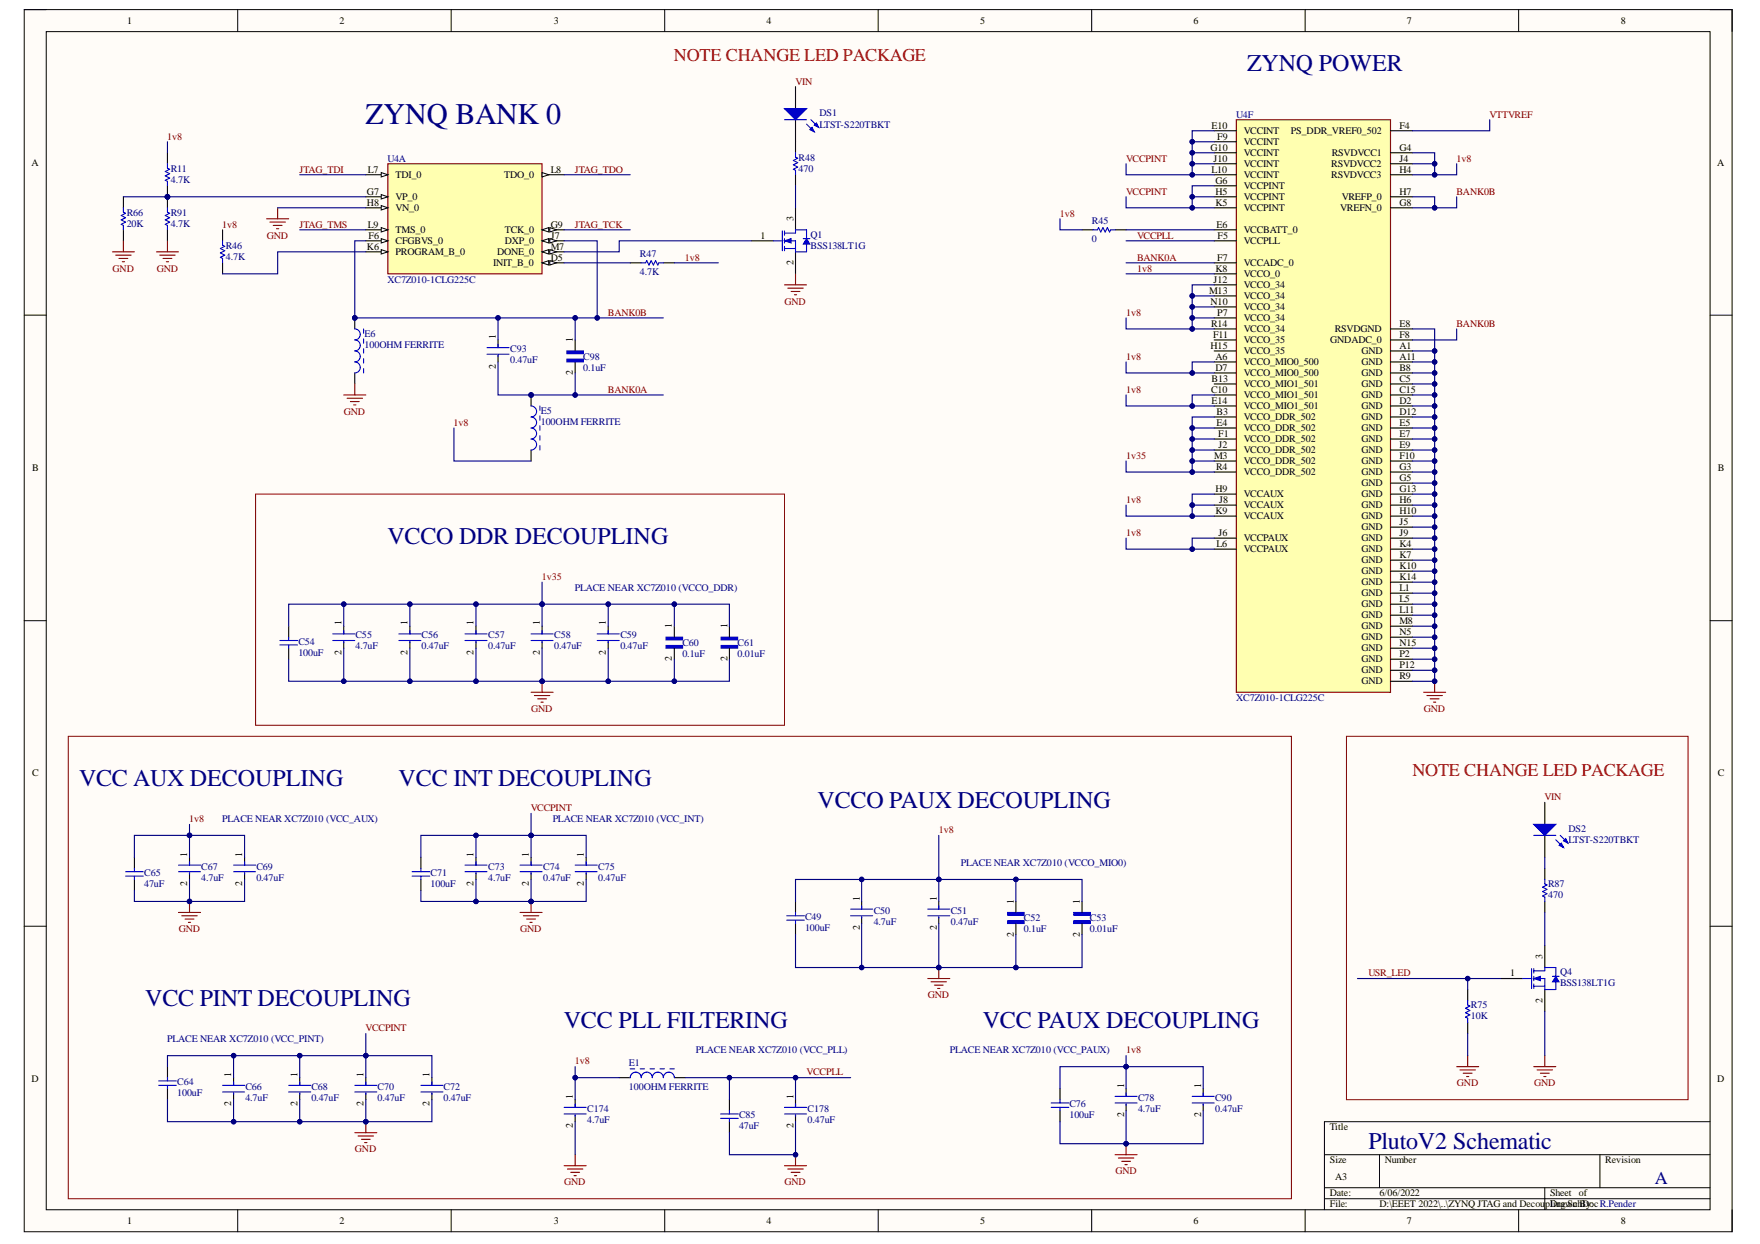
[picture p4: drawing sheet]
<svg xmlns="http://www.w3.org/2000/svg" width="297mm" height="210mm" viewBox="0 0 297 210" stroke-linecap="round" stroke-linejoin="round" font-family="sans-serif">
<defs><g id="words">
<text font-size="5.1" fill="#000080" x="61.7" y="20.9">ZYNQ BANK 0</text>
<g font-size="4.1" fill="#000080">
<text x="210.5" y="11.9">ZYNQ POWER</text>
<text x="65.4" y="91.8">VCCO DDR DECOUPLING</text>
<text x="13.4" y="132.6">VCC AUX DECOUPLING</text>
<text x="67.3" y="132.6">VCC INT DECOUPLING</text>
<text x="138" y="136.3">VCCO PAUX DECOUPLING</text>
<text x="24.5" y="169.8">VCC PINT DECOUPLING</text>
<text x="95.1" y="173.5">VCC PLL FILTERING</text>
<text x="165.9" y="173.5">VCC PAUX DECOUPLING</text>
<text x="230.9" y="193.9">PlutoV2 Schematic</text>
</g>
<g font-size="3" fill="#c00">
<text x="113.7" y="10.2">NOTE CHANGE LED PACKAGE</text>
<text x="238.4" y="131">NOTE CHANGE LED PACKAGE</text>
</g>
<text font-size="3" fill="#000080" x="279.3" y="199.7">A</text>
<g font-size="1.7">
<text x="21.5" y="4">1</text>
<text x="57.3" y="4">2</text>
<text x="93.5" y="4">3</text>
<text x="129.4" y="4">4</text>
<text x="165.5" y="4">5</text>
<text x="201.5" y="4">6</text>
<text x="237.4" y="4">7</text>
<text x="273.5" y="4">8</text>
<text x="204.5" y="21.7">E10</text>
<text x="205.4" y="23.6">F9</text>
<text x="209.9" y="22.6">VCCINT</text>
<text x="217.8" y="22.6">PS_DDR_VREF0_502</text>
<text x="236.2" y="21.7">F4</text>
<text x="5.3" y="27.9">A</text>
<text x="62.1" y="29.1">L7</text>
<text x="93" y="29.1">L8</text>
<text x="204.3" y="25.4">G10</text>
<text x="204.5" y="29.1">L10</text>
<text x="204.8" y="27.3">J10</text>
<text x="209.9" y="24.5">VCCINT</text>
<text x="209.9" y="26.3">VCCINT</text>
<text x="209.9" y="28.2">VCCINT</text>
<text x="224.7" y="28.2">RSVDVCC2</text>
<text x="224.8" y="26.3">RSVDVCC1</text>
<text x="236.2" y="25.4">G4</text>
<text x="236.2" y="27.3">J4</text>
<text x="236.2" y="29.1">H4</text>
<text x="289.8" y="27.9">A</text>
<text x="61.9" y="32.8">G7</text>
<text x="61.9" y="34.7">H8</text>
<text x="66.8" y="30.1">TDI_0</text>
<text x="66.8" y="33.8">VP_0</text>
<text x="66.8" y="35.6">VN_0</text>
<text x="85.1" y="30.1">TDO_0</text>
<text x="205.2" y="31">G6</text>
<text x="205.2" y="32.8">H5</text>
<text x="205.2" y="34.7">K5</text>
<text x="209.9" y="30.1">VCCINT</text>
<text x="209.9" y="31.9">VCCPINT</text>
<text x="209.9" y="33.8">VCCPINT</text>
<text x="209.9" y="35.6">VCCPINT</text>
<text x="224.7" y="30.1">RSVDVCC3</text>
<text x="226.2" y="35.6">VREFN_0</text>
<text x="226.5" y="33.8">VREFP_0</text>
<text x="236.2" y="32.8">H7</text>
<text x="236.2" y="34.7">G8</text>
<text x="62.1" y="38.4">L9</text>
<text x="62.2" y="40.3">F6</text>
<text x="66.8" y="39.3">TMS_0</text>
<text x="66.8" y="41.2">CFGBVS_0</text>
<text x="85.2" y="39.3">TCK_0</text>
<text x="85.2" y="41.2">DXP_0</text>
<text x="93" y="38.4">G9</text>
<text x="93" y="40.3">J7</text>
<text x="128.4" y="40.3">1</text>
<text x="133.9" y="37.3" transform="rotate(-90 133.9 37.3)">3</text>
<text x="205.3" y="38.4">E6</text>
<text x="205.5" y="40.3">F5</text>
<text x="209.9" y="39.3">VCCBATT_0</text>
<text x="209.9" y="41.2">VCCPLL</text>
<text x="61.9" y="42.1">K6</text>
<text x="66.8" y="43.1">PROGRAM_B_0</text>
<text x="83.2" y="44.9">INIT_B_0</text>
<text x="83.9" y="43.1">DONE_0</text>
<text x="93" y="42.1">M7</text>
<text x="93" y="44">D5</text>
<text x="133.9" y="44.7" transform="rotate(-90 133.9 44.7)">2</text>
<text x="204.8" y="47.7">J12</text>
<text x="205.2" y="45.8">K8</text>
<text x="205.4" y="44">F7</text>
<text x="209.9" y="44.9">VCCADC_0</text>
<text x="209.9" y="46.8">VCCO_0</text>
<text x="204.1" y="49.6">M13</text>
<text x="204.3" y="51.4">N10</text>
<text x="205.4" y="53.3">P7</text>
<text x="209.9" y="48.6">VCCO_34</text>
<text x="209.9" y="50.5">VCCO_34</text>
<text x="209.9" y="52.3">VCCO_34</text>
<text x="83.7" y="57.1" transform="rotate(-90 83.7 57.1)">1</text>
<text x="96.7" y="57.7" transform="rotate(-90 96.7 57.7)">1</text>
<text x="204.3" y="58.8">H15</text>
<text x="204.4" y="55.1">R14</text>
<text x="204.7" y="57">F11</text>
<text x="209.9" y="54.2">VCCO_34</text>
<text x="209.9" y="56.1">VCCO_34</text>
<text x="209.9" y="57.9">VCCO_35</text>
<text x="209.9" y="59.8">VCCO_35</text>
<text x="224.5" y="57.9">GNDADC_0</text>
<text x="225.3" y="56.1">RSVDGND</text>
<text x="229.8" y="59.8">GND</text>
<text x="236.2" y="55.1">E8</text>
<text x="236.2" y="57">F8</text>
<text x="236.2" y="58.8">A1</text>
<text x="83.7" y="62.2" transform="rotate(-90 83.7 62.2)">2</text>
<text x="96.7" y="63.3" transform="rotate(-90 96.7 63.3)">2</text>
<text x="204.5" y="64.4">B13</text>
<text x="205.2" y="60.7">A6</text>
<text x="205.2" y="62.6">D7</text>
<text x="209.9" y="61.6">VCCO_MIO0_500</text>
<text x="209.9" y="63.5">VCCO_MIO0_500</text>
<text x="209.9" y="65.3">VCCO_MIO1_501</text>
<text x="229.8" y="61.6">GND</text>
<text x="229.8" y="63.5">GND</text>
<text x="229.8" y="65.3">GND</text>
<text x="236.2" y="60.7">A11</text>
<text x="236.2" y="62.6">B8</text>
<text x="236.2" y="64.4">C5</text>
<text x="204.4" y="66.3">C10</text>
<text x="204.5" y="68.1">E14</text>
<text x="205.3" y="70">B3</text>
<text x="205.3" y="71.8">E4</text>
<text x="209.9" y="67.2">VCCO_MIO1_501</text>
<text x="209.9" y="69.1">VCCO_MIO1_501</text>
<text x="209.9" y="70.9">VCCO_DDR_502</text>
<text x="229.8" y="67.2">GND</text>
<text x="229.8" y="69.1">GND</text>
<text x="229.8" y="70.9">GND</text>
<text x="236.2" y="66.3">C15</text>
<text x="236.2" y="68.1">D2</text>
<text x="236.2" y="70">D12</text>
<text x="236.2" y="71.8">E5</text>
<text x="204.9" y="77.4">M3</text>
<text x="205.6" y="73.7">F1</text>
<text x="205.7" y="75.6">J2</text>
<text x="209.9" y="72.8">VCCO_DDR_502</text>
<text x="209.9" y="74.6">VCCO_DDR_502</text>
<text x="209.9" y="76.5">VCCO_DDR_502</text>
<text x="229.8" y="72.8">GND</text>
<text x="229.8" y="74.6">GND</text>
<text x="229.8" y="76.5">GND</text>
<text x="236.2" y="73.7">E7</text>
<text x="236.2" y="75.6">E9</text>
<text x="236.2" y="77.4">F10</text>
<text x="5.4" y="79.5">B</text>
<text x="205.2" y="83">H9</text>
<text x="205.3" y="79.3">R4</text>
<text x="209.9" y="78.3">VCCO_DDR_502</text>
<text x="209.9" y="80.2">VCCO_DDR_502</text>
<text x="209.9" y="83.9">VCCAUX</text>
<text x="229.8" y="78.3">GND</text>
<text x="229.8" y="80.2">GND</text>
<text x="229.8" y="82.1">GND</text>
<text x="229.8" y="83.9">GND</text>
<text x="236.2" y="79.3">G3</text>
<text x="236.2" y="81.1">G5</text>
<text x="236.2" y="83">G13</text>
<text x="289.9" y="79.5">B</text>
<text x="205.2" y="86.7">K9</text>
<text x="205.8" y="84.8">J8</text>
<text x="209.9" y="85.8">VCCAUX</text>
<text x="209.9" y="87.6">VCCAUX</text>
<text x="229.8" y="85.8">GND</text>
<text x="229.8" y="87.6">GND</text>
<text x="229.8" y="89.5">GND</text>
<text x="236.2" y="84.8">H6</text>
<text x="236.2" y="86.7">H10</text>
<text x="236.2" y="88.6">J5</text>
<text x="205.3" y="92.3">L6</text>
<text x="205.7" y="90.4">J6</text>
<text x="209.9" y="91.3">VCCPAUX</text>
<text x="209.9" y="93.2">VCCPAUX</text>
<text x="229.8" y="91.3">GND</text>
<text x="229.8" y="93.2">GND</text>
<text x="229.8" y="95.1">GND</text>
<text x="236.2" y="90.4">J9</text>
<text x="236.2" y="92.3">K4</text>
<text x="236.2" y="94.1">K7</text>
<text x="236.2" y="96">K10</text>
<text x="229.8" y="96.9">GND</text>
<text x="229.8" y="98.8">GND</text>
<text x="229.8" y="100.6">GND</text>
<text x="236.2" y="97.8">K14</text>
<text x="236.2" y="99.7">L1</text>
<text x="236.2" y="101.6">L5</text>
<text x="57.6" y="105.4" transform="rotate(-90 57.6 105.4)">1</text>
<text x="68.8" y="105.4" transform="rotate(-90 68.8 105.4)">1</text>
<text x="79.9" y="105.4" transform="rotate(-90 79.9 105.4)">1</text>
<text x="91.1" y="105.4" transform="rotate(-90 91.1 105.4)">1</text>
<text x="102.2" y="105.4" transform="rotate(-90 102.2 105.4)">1</text>
<text x="113.4" y="106" transform="rotate(-90 113.4 106)">1</text>
<text x="122.8" y="106" transform="rotate(-90 122.8 106)">1</text>
<text x="229.8" y="102.5">GND</text>
<text x="229.8" y="104.3">GND</text>
<text x="229.8" y="106.2">GND</text>
<text x="236.2" y="103.4">L11</text>
<text x="236.2" y="105.3">M8</text>
<text x="236.2" y="107.1">N5</text>
<text x="57.6" y="110.5" transform="rotate(-90 57.6 110.5)">2</text>
<text x="68.8" y="110.5" transform="rotate(-90 68.8 110.5)">2</text>
<text x="79.9" y="110.5" transform="rotate(-90 79.9 110.5)">2</text>
<text x="91.1" y="110.5" transform="rotate(-90 91.1 110.5)">2</text>
<text x="102.2" y="110.5" transform="rotate(-90 102.2 110.5)">2</text>
<text x="113.4" y="111.6" transform="rotate(-90 113.4 111.6)">2</text>
<text x="122.8" y="111.6" transform="rotate(-90 122.8 111.6)">2</text>
<text x="229.8" y="108.1">GND</text>
<text x="229.8" y="109.9">GND</text>
<text x="229.8" y="111.8">GND</text>
<text x="229.8" y="113.6">GND</text>
<text x="236.2" y="109">N15</text>
<text x="236.2" y="110.8">P2</text>
<text x="236.2" y="112.7">P12</text>
<text x="229.8" y="115.5">GND</text>
<text x="236.2" y="114.6">R9</text>
<text x="5.4" y="131">C</text>
<text x="289.9" y="131">C</text>
<text x="31.6" y="149.5" transform="rotate(-90 31.6 149.5)">2</text>
<text x="31.6" y="144.5" transform="rotate(-90 31.6 144.5)">1</text>
<text x="40.9" y="149.5" transform="rotate(-90 40.9 149.5)">2</text>
<text x="40.9" y="144.5" transform="rotate(-90 40.9 144.5)">1</text>
<text x="79.9" y="149.5" transform="rotate(-90 79.9 149.5)">2</text>
<text x="79.9" y="144.5" transform="rotate(-90 79.9 144.5)">1</text>
<text x="89.2" y="149.5" transform="rotate(-90 89.2 149.5)">2</text>
<text x="89.2" y="144.5" transform="rotate(-90 89.2 144.5)">1</text>
<text x="98.5" y="149.5" transform="rotate(-90 98.5 149.5)">2</text>
<text x="98.5" y="144.5" transform="rotate(-90 98.5 144.5)">1</text>
<text x="145.1" y="152" transform="rotate(-90 145.1 152)">1</text>
<text x="158.1" y="152" transform="rotate(-90 158.1 152)">1</text>
<text x="171.1" y="152.5" transform="rotate(-90 171.1 152.5)">1</text>
<text x="182.3" y="152.5" transform="rotate(-90 182.3 152.5)">1</text>
<text x="145.1" y="156.9" transform="rotate(-90 145.1 156.9)">2</text>
<text x="158.1" y="156.9" transform="rotate(-90 158.1 156.9)">2</text>
<text x="171.1" y="158.1" transform="rotate(-90 171.1 158.1)">2</text>
<text x="182.3" y="158.1" transform="rotate(-90 182.3 158.1)">2</text>
<text x="260.3" y="161.7" transform="rotate(-90 260.3 161.7)">3</text>
<text x="254.9" y="164.7">1</text>
<text x="260.3" y="169.3" transform="rotate(-90 260.3 169.3)">2</text>
<text x="5.3" y="182.6">D</text>
<text x="39" y="181.7" transform="rotate(-90 39 181.7)">1</text>
<text x="50.2" y="181.7" transform="rotate(-90 50.2 181.7)">1</text>
<text x="61.3" y="181.7" transform="rotate(-90 61.3 181.7)">1</text>
<text x="72.5" y="181.7" transform="rotate(-90 72.5 181.7)">1</text>
<text x="96.7" y="185.4" transform="rotate(-90 96.7 185.4)">1</text>
<text x="133.9" y="185.4" transform="rotate(-90 133.9 185.4)">1</text>
<text x="189.7" y="183.5" transform="rotate(-90 189.7 183.5)">1</text>
<text x="202.7" y="183.5" transform="rotate(-90 202.7 183.5)">1</text>
<text x="289.8" y="182.6">D</text>
<text x="39" y="186.6" transform="rotate(-90 39 186.6)">2</text>
<text x="50.2" y="186.6" transform="rotate(-90 50.2 186.6)">2</text>
<text x="61.3" y="186.6" transform="rotate(-90 61.3 186.6)">2</text>
<text x="72.5" y="186.6" transform="rotate(-90 72.5 186.6)">2</text>
<text x="96.7" y="190.4" transform="rotate(-90 96.7 190.4)">2</text>
<text x="133.9" y="190.4" transform="rotate(-90 133.9 190.4)">2</text>
<text x="189.7" y="188.5" transform="rotate(-90 189.7 188.5)">2</text>
<text x="202.7" y="188.5" transform="rotate(-90 202.7 188.5)">2</text>
<text x="224.4" y="190.7">Title</text>
<text x="224.4" y="196.3">Size</text>
<text x="233.7" y="196.3">Number</text>
<text x="270.9" y="196.3">Revision</text>
<text x="224.4" y="201.8">Date:</text>
<text x="224.4" y="203.7">File:</text>
<text x="225.4" y="199.1">A3</text>
<text x="232.8" y="201.8">6/06/2022</text>
<text x="232.8" y="203.7">D:\EEET 2022\..\ZYNQ JTAG and Decou</text>
<text x="260.8" y="203.7">plDinrawn By:</text>
<text x="261.6" y="201.8">Sheet</text>
<text x="263.4" y="203.7">g.SchDocR.Pender</text>
<text x="266.5" y="201.8">of</text>
<text x="21.5" y="206.5">1</text>
<text x="57.3" y="206.5">2</text>
<text x="93.5" y="206.5">3</text>
<text x="129.4" y="206.5">4</text>
<text x="165.5" y="206.5">5</text>
<text x="201.5" y="206.5">6</text>
<text x="237.4" y="206.5">7</text>
<text x="273.5" y="206.5">8</text>
</g>
<g font-size="1.7" fill="#800000">
<text x="134.3" y="14.3">VIN</text>
<text x="28.2" y="23.6">1v8</text>
<text x="251.4" y="19.8">VTTVREF</text>
<text x="50.5" y="29.1">JTAG_TDI</text>
<text x="97" y="29.1">JTAG_TDO</text>
<text x="190" y="27.3">VCCPINT</text>
<text x="245.8" y="27.3">1v8</text>
<text x="190" y="32.8">VCCPINT</text>
<text x="245.8" y="32.8">BANK0B</text>
<text x="37.5" y="38.4">1v8</text>
<text x="45" y="40.3">GND</text>
<text x="50.5" y="38.4">JTAG_TMS</text>
<text x="97" y="38.4">JTAG_TCK</text>
<text x="178.9" y="36.6">1v8</text>
<text x="191.9" y="40.3">VCCPLL</text>
<text x="19" y="45.8">GND</text>
<text x="26.4" y="45.8">GND</text>
<text x="115.6" y="44">1v8</text>
<text x="191.9" y="44">BANK0A</text>
<text x="191.9" y="45.8">1v8</text>
<text x="102.6" y="53.3">BANK0B</text>
<text x="132.4" y="51.4">GND</text>
<text x="190" y="53.3">1v8</text>
<text x="245.8" y="55.1">BANK0B</text>
<text x="190" y="60.7">1v8</text>
<text x="58.1" y="70">GND</text>
<text x="76.6" y="71.8">1v8</text>
<text x="102.6" y="66.3">BANK0A</text>
<text x="190" y="66.3">1v8</text>
<text x="190" y="77.4">1v35</text>
<text x="190" y="84.8">1v8</text>
<text x="190" y="90.4">1v8</text>
<text x="91.4" y="97.8">1v35</text>
<text x="89.7" y="120.1">GND</text>
<text x="240.3" y="120.1">GND</text>
<text x="89.6" y="136.8">VCCPINT</text>
<text x="260.7" y="135">VIN</text>
<text x="31.9" y="138.7">1v8</text>
<text x="158.4" y="140.6">1v8</text>
<text x="30.2" y="157.3">GND</text>
<text x="87.8" y="157.3">GND</text>
<text x="230.9" y="164.7">USR_LED</text>
<text x="61.7" y="174">VCCPINT</text>
<text x="156.6" y="168.4">GND</text>
<text x="97" y="179.6">1v8</text>
<text x="190" y="177.7">1v8</text>
<text x="136.1" y="181.4">VCCPLL</text>
<text x="245.9" y="183.3">GND</text>
<text x="258.9" y="183.3">GND</text>
<text x="59.9" y="194.4">GND</text>
<text x="95.2" y="200">GND</text>
<text x="132.4" y="200">GND</text>
<text x="188.3" y="198.1">GND</text>
</g>
<g font-size="1.7" fill="#000080">
<text x="138.3" y="19.6">DS1</text>
<text x="138.3" y="21.5">LTST-S220TBKT</text>
<text x="208.6" y="19.8">U4F</text>
<text x="28.8" y="29">R11</text>
<text x="65.4" y="27.3">U4A</text>
<text x="134.8" y="27.1">R48</text>
<text x="134.8" y="29">470</text>
<text x="28.8" y="30.8">4.7K</text>
<text x="21.4" y="36.4">R66</text>
<text x="21.4" y="38.2">20K</text>
<text x="28.8" y="36.4">R91</text>
<text x="28.8" y="38.2">4.7K</text>
<text x="38.1" y="42">R46</text>
<text x="136.8" y="40.1">Q1</text>
<text x="136.8" y="42">BSS138LT1G</text>
<text x="184.3" y="37.8">R45</text>
<text x="184.3" y="40.8">0</text>
<text x="38.1" y="43.8">4.7K</text>
<text x="65.4" y="47.7">XC7Z010-1CLG225C</text>
<text x="108" y="43.4">R47</text>
<text x="108" y="46.3">4.7K</text>
<text x="61.5" y="56.8">E6</text>
<text x="61.5" y="58.7">100OHM FERRITE</text>
<text x="86.1" y="59.3">C93</text>
<text x="86.1" y="61.2">0.47uF</text>
<text x="98.4" y="60.7">C98</text>
<text x="98.4" y="62.6">0.1uF</text>
<text x="91.3" y="69.8">E5</text>
<text x="91.3" y="71.7">100OHM FERRITE</text>
<text x="97" y="99.7">PLACE NEAR XC7Z010 (VCCO_DDR)</text>
<text x="60" y="107.7">C55</text>
<text x="71.1" y="107.7">C56</text>
<text x="82.4" y="107.7">C57</text>
<text x="93.5" y="107.7">C58</text>
<text x="104.7" y="107.7">C59</text>
<text x="50.4" y="108.8">C54</text>
<text x="50.4" y="110.7">100uF</text>
<text x="60" y="109.6">4.7uF</text>
<text x="71.1" y="109.6">0.47uF</text>
<text x="82.4" y="109.6">0.47uF</text>
<text x="93.5" y="109.6">0.47uF</text>
<text x="104.7" y="109.6">0.47uF</text>
<text x="115.2" y="109">C60</text>
<text x="115.2" y="110.8">0.1uF</text>
<text x="124.5" y="109">C61</text>
<text x="124.5" y="110.8">0.01uF</text>
<text x="208.6" y="118.3">XC7Z010-1CLG225C</text>
<text x="37.5" y="138.7">PLACE NEAR XC7Z010 (VCC_AUX)</text>
<text x="93.3" y="138.7">PLACE NEAR XC7Z010 (VCC_INT)</text>
<text x="264.7" y="140.4">DS2</text>
<text x="264.7" y="142.2">LTST-S220TBKT</text>
<text x="24.3" y="147.8">C65</text>
<text x="24.3" y="149.7">47uF</text>
<text x="34" y="146.7">C67</text>
<text x="34" y="148.6">4.7uF</text>
<text x="43.3" y="146.7">C69</text>
<text x="43.3" y="148.6">0.47uF</text>
<text x="72.7" y="147.8">C71</text>
<text x="72.7" y="149.7">100uF</text>
<text x="82.4" y="146.7">C73</text>
<text x="82.4" y="148.6">4.7uF</text>
<text x="91.7" y="146.7">C74</text>
<text x="91.7" y="148.6">0.47uF</text>
<text x="101" y="146.7">C75</text>
<text x="101" y="148.6">0.47uF</text>
<text x="162.2" y="146.1">PLACE NEAR XC7Z010 (VCCO_MIO0)</text>
<text x="261.3" y="149.7">R87</text>
<text x="135.9" y="155.2">C49</text>
<text x="147.5" y="154.1">C50</text>
<text x="160.5" y="154.1">C51</text>
<text x="172.8" y="155.4">C52</text>
<text x="184" y="155.4">C53</text>
<text x="261.3" y="151.5">470</text>
<text x="135.9" y="157.1">100uF</text>
<text x="147.5" y="156">4.7uF</text>
<text x="160.5" y="156">0.47uF</text>
<text x="172.8" y="157.3">0.1uF</text>
<text x="184" y="157.3">0.01uF</text>
<text x="263.3" y="164.5">Q4</text>
<text x="263.3" y="166.4">BSS138LT1G</text>
<text x="248.3" y="170.1">R75</text>
<text x="248.3" y="172">10K</text>
<text x="28.2" y="175.8">PLACE NEAR XC7Z010 (VCC_PINT)</text>
<text x="106.1" y="179.8">E1</text>
<text x="117.5" y="177.7">PLACE NEAR XC7Z010 (VCC_PLL)</text>
<text x="160.3" y="177.7">PLACE NEAR XC7Z010 (VCC_PAUX)</text>
<text x="29.9" y="183.1">C64</text>
<text x="29.9" y="185">100uF</text>
<text x="41.4" y="183.9">C66</text>
<text x="41.4" y="185.7">4.7uF</text>
<text x="52.6" y="183.9">C68</text>
<text x="52.6" y="185.7">0.47uF</text>
<text x="63.7" y="183.9">C70</text>
<text x="63.7" y="185.7">0.47uF</text>
<text x="74.9" y="183.9">C72</text>
<text x="74.9" y="185.7">0.47uF</text>
<text x="106.1" y="183.9">100OHM FERRITE</text>
<text x="192.1" y="185.7">C78</text>
<text x="205.1" y="185.7">C90</text>
<text x="99.1" y="187.6">C174</text>
<text x="99.1" y="189.4">4.7uF</text>
<text x="124.7" y="188.7">C85</text>
<text x="124.7" y="190.5">47uF</text>
<text x="136.3" y="187.6">C178</text>
<text x="136.3" y="189.4">0.47uF</text>
<text x="180.5" y="186.8">C76</text>
<text x="180.5" y="188.7">100uF</text>
<text x="192.1" y="187.6">4.7uF</text>
<text x="205.1" y="187.6">0.47uF</text>
</g>
</g></defs>
<path d="M4.1 1.6h288.2v206.2h-288.2z" fill-rule="evenodd" fill="#fffcf8"/>
<path d="M4.1 1.6h288.2v206.2h-288.2z" fill="none" stroke="#000" stroke-width=".17"/>
<path d="M7.8 5.3h280.8v198.8h-280.8z" fill-rule="evenodd" fill="#fffcf8"/>
<g fill="none" stroke="#000" stroke-width=".17">
<path d="M4.1 1.6h3.7M7.8 5.3h280.8v198.8h-280.8zM40.1 1.6v3.7M76.1 1.6v3.7M112.2 1.6v3.7M148.2 1.6v3.7M184.2 1.6v3.7M220.3 1.6v3.7M256.3 1.6v3.7M288.6 1.6h3.7v3.7M4.1 53.2h3.7M288.6 53.2h3.7"/>
<path d="M4.1 104.7h3.7M288.6 104.7h3.7M4.1 156.3h3.7M288.6 156.3h3.7M223.5 194.8h65.1M232.8 194.8v5.6M270 194.8v5.6M288.6 189.3h-65.1v14.8M40.1 204.1v3.7M76.1 204.1v3.7M112.2 204.1v3.7M148.2 204.1v3.7"/>
<path d="M184.2 204.1v3.7M220.3 204.1v3.7M223.5 200.4h65.1M223.5 202.3h65.1M256.3 204.1v3.7M260.7 200.4v3.7M292.3 204.1v3.7"/>
</g>
<path d="M65.5 27.6h26v18.6h-26z" fill-rule="evenodd" fill="#ffffb0"/>
<path d="M65.5 27.6h26v18.6h-26z" fill="none" stroke="#800000" stroke-width=".18"/>
<path d="M61.7 29.5h3.8" fill="none" stroke="#000" stroke-width=".18"/>
<path d="M64.3 29.1l1.2 .4-1.2 .4z" fill="#f8fcff"/>
<path d="M64.3 29.1l1.2 .4-1.2 .4z" fill="none" stroke="#000" stroke-width=".17"/>
<path d="M61.7 33.2h3.8" fill="none" stroke="#000" stroke-width=".18"/>
<path d="M64.3 32.8l1.2 .4-1.2 .4z" fill="#f8fcff"/>
<path d="M64.3 32.8l1.2 .4-1.2 .4z" fill="none" stroke="#000" stroke-width=".17"/>
<path d="M61.7 35.1h3.8" fill="none" stroke="#000" stroke-width=".18"/>
<path d="M64.3 34.7l1.2 .4-1.2 .3z" fill="#f8fcff"/>
<path d="M64.3 34.7l1.2 .4-1.2 .3z" fill="none" stroke="#000" stroke-width=".17"/>
<path d="M61.7 38.8h3.8" fill="none" stroke="#000" stroke-width=".18"/>
<path d="M64.3 38.4l1.2 .4-1.2 .3z" fill="#f8fcff"/>
<path d="M64.3 38.4l1.2 .4-1.2 .3z" fill="none" stroke="#000" stroke-width=".17"/>
<path d="M61.7 40.6h3.8" fill="none" stroke="#000" stroke-width=".18"/>
<path d="M64.3 40.3l1.2 .3-1.2 .4z" fill="#f8fcff"/>
<path d="M64.3 40.3l1.2 .3-1.2 .4z" fill="none" stroke="#000" stroke-width=".17"/>
<path d="M61.7 42.5h3.8" fill="none" stroke="#000" stroke-width=".18"/>
<path d="M64.3 42.1l1.2 .4-1.2 .4z" fill="#f8fcff"/>
<path d="M64.3 42.1l1.2 .4-1.2 .4z" fill="none" stroke="#000" stroke-width=".17"/>
<path d="M91.5 29.5h3.7" fill="none" stroke="#000" stroke-width=".18"/>
<path d="M91.5 29.1l1.1 .4-1.1 .4z" fill="#f8fcff"/>
<path d="M91.5 29.1l1.1 .4-1.1 .4z" fill="none" stroke="#000" stroke-width=".17"/>
<path d="M91.5 38.8h3.7" fill="none" stroke="#000" stroke-width=".18"/>
<path d="M91.5 38.8l1.1-.4v.7z" fill="#f8fcff"/>
<path d="M91.5 38.8l1.1-.4v.7z" fill="none" stroke="#000" stroke-width=".17"/>
<path d="M92.8 38.4l1.1 .4-1.1 .3z" fill="#f8fcff"/>
<path d="M92.8 38.4l1.1 .4-1.1 .3z" fill="none" stroke="#000" stroke-width=".17"/>
<path d="M91.5 40.6h3.7" fill="none" stroke="#000" stroke-width=".18"/>
<path d="M91.5 40.6l1.1-.3v.7z" fill="#f8fcff"/>
<path d="M91.5 40.6l1.1-.3v.7z" fill="none" stroke="#000" stroke-width=".17"/>
<path d="M92.8 40.3l1.1 .3-1.1 .4z" fill="#f8fcff"/>
<path d="M92.8 40.3l1.1 .3-1.1 .4z" fill="none" stroke="#000" stroke-width=".17"/>
<path d="M91.5 42.5h3.7" fill="none" stroke="#000" stroke-width=".18"/>
<path d="M91.5 42.5l1.1-.4v.8z" fill="#f8fcff"/>
<path d="M91.5 42.5l1.1-.4v.8z" fill="none" stroke="#000" stroke-width=".17"/>
<path d="M92.8 42.1l1.1 .4-1.1 .4z" fill="#f8fcff"/>
<path d="M92.8 42.1l1.1 .4-1.1 .4z" fill="none" stroke="#000" stroke-width=".17"/>
<path d="M91.5 44.3h3.7" fill="none" stroke="#000" stroke-width=".18"/>
<path d="M91.5 44.3l1.1-.3v.7z" fill="#f8fcff"/>
<path d="M91.5 44.3l1.1-.3v.7z" fill="none" stroke="#000" stroke-width=".17"/>
<path d="M92.8 44l1.1 .3-1.1 .4z" fill="#f8fcff"/>
<path d="M92.8 44l1.1 .3-1.1 .4z" fill="none" stroke="#000" stroke-width=".17"/>
<path d="M45 36.9h3.7M45.6 37.5h2.6M46.1 38h1.5M46.7 38.6h.3M46.9 35.1v1.8" fill="none" stroke="#800000" stroke-width=".18"/>
<circle cx="59.9" cy="53.6" r=".37" fill="#000080"/>
<circle cx="59.9" cy="53.6" r=".37" fill="none" stroke="#000080" stroke-width=".17"/>
<path d="M59.9 53.6v1.9" fill="none" stroke="#000" stroke-width=".18"/>
<circle cx="59.9" cy="53.6" r=".37" fill="#000080"/>
<circle cx="59.9" cy="53.6" r=".37" fill="none" stroke="#000080" stroke-width=".17"/>
<path d="M59.9 62.9v1.9" fill="none" stroke="#000" stroke-width=".18"/>
<path d="M59.9 55.5a.93 .93 0 0 1 .9 .9 .93 .93 0 0 1-.9 1 .93 .93 0 0 1 .9 .9 .93 .93 0 0 1-.9 .9 .93 .93 0 0 1 .9 .9 .93 .93 0 0 1-.9 1 .93 .93 0 0 1 .9 .9 .93 .93 0 0 1-.9 .9M61.4 55.5v.7M61.4 57.2v.7M61.4 58.8v.8M61.4 60.5v.8M61.4 62.2v.7" fill="none" stroke="#00f" stroke-width=".18"/>
<path d="M58 66.6h3.7M58.6 67.2h2.6M59.1 67.8h1.5M59.7 68.3h.4M59.9 64.8v1.8" fill="none" stroke="#800000" stroke-width=".18"/>
<circle cx="28.3" cy="33.2" r=".37" fill="#000080"/>
<circle cx="28.3" cy="33.2" r=".37" fill="none" stroke="#000080" stroke-width=".17"/>
<path d="M28.3 31.3v1.9" fill="none" stroke="#000" stroke-width=".18"/>
<circle cx="28.3" cy="33.2" r=".37" fill="#000080"/>
<circle cx="28.3" cy="33.2" r=".37" fill="none" stroke="#000080" stroke-width=".17"/>
<path d="M28.3 25.8v1.8" fill="none" stroke="#000" stroke-width=".18"/>
<path d="M28.3 27.6v.8l.3 .2-.7 .3 .7 .4-.7 .4 .7 .3-.7 .4 .4 .2v.7" fill="none" stroke="#00f" stroke-width=".18"/>
<circle cx="28.3" cy="33.2" r=".37" fill="#000080"/>
<circle cx="28.3" cy="33.2" r=".37" fill="none" stroke="#000080" stroke-width=".17"/>
<path d="M28.3 33.2v1.9M28.3 38.8v1.8" fill="none" stroke="#000" stroke-width=".18"/>
<circle cx="28.3" cy="33.2" r=".37" fill="#000080"/>
<circle cx="28.3" cy="33.2" r=".37" fill="none" stroke="#000080" stroke-width=".17"/>
<path d="M20.8 35.1v.7l.4 .2-.7 .4 .7 .3-.7 .4 .7 .4-.7 .3 .3 .2v.8M28.3 35.1v.7l.3 .2-.7 .4 .7 .3-.7 .4 .7 .4-.7 .3 .4 .2v.8M37.6 40.6v.8l.3 .2-.7 .3 .7 .4-.7 .4 .7 .4-.7 .3 .4 .2v.7M108.2 44.3h.8l.2-.3 .3 .7 .4-.7 .4 .7 .3-.7 .4 .7 .2-.4h.7" fill="none" stroke="#00f" stroke-width=".18"/>
<path d="M20.8 33.2v1.9M20.8 38.8v1.8M37.6 38.8v1.8M37.6 44.3v1.9M106.4 44.3h1.8M111.9 44.3h1.9" fill="none" stroke="#000" stroke-width=".18"/>
<path d="M19 42.5h3.7M19.5 43.1h2.6M20.1 43.6h1.5M20.6 44.2h.4M20.8 40.6v1.9M26.4 42.5h3.7M27 43.1h2.6M27.5 43.6h1.5M28.1 44.2h.4M28.3 40.6v1.9" fill="none" stroke="#800000" stroke-width=".18"/>
<path d="M208.7 20.2h26v96.6h-26z" fill-rule="evenodd" fill="#ffffb0"/>
<path d="M208.7 20.2h26v96.6h-26zM240.3 116.8h3.7M240.8 117.4h2.6M241.4 117.9h1.5M241.9 118.5h.4M242.1 115v1.8" fill="none" stroke="#800000" stroke-width=".19"/>
<g fill="none" stroke="#000" stroke-width=".19">
<path d="M204.9 22.1h3.8M204.9 23.9h3.8M204.9 25.8h3.8M204.9 27.6h3.8M204.9 29.5h3.8M204.9 31.3h3.8M204.9 33.2h3.8M204.9 35.1h3.8M204.9 38.8h3.8M234.7 22.1h3.7M234.7 25.8h3.7M234.7 27.6h3.7"/>
<path d="M234.7 29.5h3.7M234.7 33.2h3.7M234.7 35.1h3.7M204.9 40.6h3.8M204.9 44.3h3.8M204.9 46.2h3.8M204.9 48.1h3.8M204.9 49.9h3.8M204.9 51.8h3.8M204.9 53.6h3.8M204.9 55.5h3.8M204.9 57.4h3.8"/>
<path d="M204.9 59.2h3.8M234.7 55.5h3.7M234.7 57.4h3.7M234.7 59.2h3.7M204.9 61.1h3.8M204.9 62.9h3.8M204.9 64.8h3.8M204.9 66.6h3.8M204.9 68.5h3.8M204.9 70.4h3.8M204.9 72.2h3.8M204.9 74.1h3.8"/>
<path d="M204.9 75.9h3.8M204.9 77.8h3.8M204.9 79.6h3.8M234.7 61.1h3.7M234.7 62.9h3.7M234.7 64.8h3.7M234.7 66.6h3.7M234.7 68.5h3.7M234.7 70.4h3.7M234.7 72.2h3.7M234.7 74.1h3.7M234.7 75.9h3.7"/>
<path d="M234.7 77.8h3.7M234.7 79.6h3.7M204.9 83.4h3.8M204.9 85.2h3.8M204.9 87.1h3.8M204.9 90.8h3.8M204.9 92.7h3.8M234.7 83.4h3.7M234.7 85.2h3.7M234.7 87.1h3.7M234.7 90.8h3.7M234.7 92.7h3.7"/>
<path d="M234.7 81.5h3.7M234.7 88.9h3.7M234.7 94.5h3.7M234.7 96.4h3.7M234.7 98.2h3.7M234.7 100.1h3.7M234.7 101.9h3.7M234.7 103.8h3.7M234.7 105.7h3.7M234.7 107.5h3.7M234.7 109.4h3.7M234.7 111.2h3.7"/>
<path d="M234.7 113.1h3.7M234.7 115h3.7"/>
</g>
<circle cx="242.1" cy="114.9" r=".38" fill="#000080"/>
<circle cx="242.1" cy="114.9" r=".38" fill="none" stroke="#000080" stroke-width=".17"/>
<path d="M84.1 57.4v1.3M84.1 60v1.1" fill="none" stroke="#000" stroke-width=".18"/>
<path d="M82.2 58.7h3.7M82.2 59.8h3.7M84.1 58.1v.6M84.1 60v.1" fill="none" stroke="#00f" stroke-width=".18"/>
<path d="M95.7 59.2h2.8v.5h-2.8z" fill-rule="evenodd" fill="#00f"/>
<path d="M95.7 59.2h2.8v.5h-2.8z" fill="none" stroke="#00f" stroke-width=".18"/>
<path d="M95.7 60.6h2.8v.5h-2.8z" fill-rule="evenodd" fill="#00f"/>
<path d="M95.7 60.6h2.8v.5h-2.8z" fill="none" stroke="#00f" stroke-width=".18"/>
<path d="M97.1 57.4v1.8M97.1 61.1v1.8" fill="none" stroke="#000" stroke-width=".18"/>
<circle cx="89.6" cy="66.6" r=".37" fill="#000080"/>
<circle cx="89.6" cy="66.6" r=".37" fill="none" stroke="#000080" stroke-width=".17"/>
<path d="M89.6 66.6v1.9" fill="none" stroke="#000" stroke-width=".18"/>
<circle cx="89.6" cy="66.6" r=".37" fill="#000080"/>
<circle cx="89.6" cy="66.6" r=".37" fill="none" stroke="#000080" stroke-width=".17"/>
<path d="M134.3 35.1v3.7M126.8 40.6h3.7M134.3 42.5v3.7M89.6 75.9v1.9" fill="none" stroke="#000" stroke-width=".18"/>
<g fill="none" stroke="#00f" stroke-width=".18">
<path d="M132 39v3.3M132.4 39.3h1.9v-.5h1.8v1.5M132.4 39v.7M132.4 40.6h1.9v1.9h1.8v-1.3M132.4 41.9h1.9M132.4 40.3v.7M132.4 41.6v.7M89.6 68.5a.93 .93 0 0 1 1 .9 .93 .93 0 0 1-1 1 .93 .93 0 0 1 1 .9 .93 .93 0 0 1-1 .9 .93 .93 0 0 1 1 .9 .93 .93 0 0 1-1 1 .93 .93 0 0 1 1 .9 .93 .93 0 0 1-1 .9M91.1 68.5v.7M91.1 70.2v.7M91.1 71.8v.8M91.1 73.5v.8"/>
<path d="M91.1 75.2v.7"/>
</g>
<path d="M182.6 38.8h1.9M188.2 38.8h1.9" fill="none" stroke="#000" stroke-width=".19"/>
<path d="M184.5 38.8h.7l.2-.4 .4 .7 .3-.7 .4 .7 .4-.7 .4 .7 .2-.3h.7" fill="none" stroke="#00f" stroke-width=".19"/>
<path d="M136.1 40.3l.6 .9h-1.1z" fill="#00f"/>
<path d="M136.1 40.3l.6 .9h-1.1z" fill="none" stroke="#00f" stroke-width=".17"/>
<path d="M135.6 40.3h1.1" fill="none" stroke="#00f" stroke-width=".18"/>
<path d="M132.4 40.6l1.1-.3v.7z" fill="#00f"/>
<path d="M132.4 40.6l1.1-.3v.7z" fill="none" stroke="#00f" stroke-width=".17"/>
<path d="M134.3 25.8v.7l.3 .2-.7 .4 .7 .3-.7 .4 .7 .4-.7 .4 .4 .1v.8M130.5 40.6h1.5" fill="none" stroke="#00f" stroke-width=".18"/>
<path d="M132.4 48.1h3.7M133 48.6h2.6M133.5 49.2h1.5M134.1 49.7h.3M134.3 46.2v1.9" fill="none" stroke="#800000" stroke-width=".18"/>
<path d="M134.3 14.6v3.7M134.3 20.2v5.6M134.3 29.5v1.8" fill="none" stroke="#000" stroke-width=".18"/>
<path d="M132.4 18.3h3.7l-1.8 1.9z" fill="#00f"/>
<path d="M132.4 18.3h3.7l-1.8 1.9zM136.1 20.9l1.3 1.3M136.9 20.2l1.3 1.3" fill="none" stroke="#00f" stroke-width=".18"/>
<path d="M137 21.5l.4 .7-.7-.3z" fill="#00f"/>
<path d="M137 21.5l.4 .7-.7-.3z" fill="none" stroke="#00f" stroke-width=".18"/>
<path d="M137.8 20.8l.4 .7-.8-.4z" fill="#00f"/>
<g fill="none" stroke="#00f" stroke-width=".18">
<path d="M132.4 20.2h3.7M137.8 20.8l.4 .7-.8-.4zM21.2 147.8h3M21.2 147.1h3M22.7 146.5v.6M22.7 147.8v.6M30.1 147.1h3.7M30.1 146h3.7M32 145.4v.6M32 147.3v.2M39.4 147.1h3.7M39.4 146h3.7"/>
<path d="M41.3 145.4v.6M41.3 147.3v.2"/>
</g>
<path d="M22.7 144.7v1.8M22.7 148.4v1.8M32 144.7v1.3M32 147.3v1.1M41.3 144.7v1.3M41.3 147.3v1.1" fill="none" stroke="#000" stroke-width=".18"/>
<path d="M30.1 154h3.7M30.7 154.5h2.6M31.2 155.1h1.5M31.8 155.6h.4M32 152.1v1.9" fill="none" stroke="#800000" stroke-width=".18"/>
<circle cx="32" cy="152.1" r=".37" fill="#000080"/>
<circle cx="32" cy="152.1" r=".37" fill="none" stroke="#000080" stroke-width=".17"/>
<path d="M71 144.7v1.8M71 148.4v1.8M80.3 144.7v1.3M80.3 147.3v1.1M89.6 144.7v1.3M89.6 147.3v1.1M98.9 144.7v1.3M98.9 147.3v1.1" fill="none" stroke="#000" stroke-width=".18"/>
<g fill="none" stroke="#00f" stroke-width=".18">
<path d="M69.5 147.1h3M69.5 147.8h3M71 146.5v.6M71 147.8v.6M78.5 147.1h3.7M78.5 146h3.7M80.3 145.4v.6M80.3 147.3v.2M87.8 147.1h3.7M87.8 146h3.7M89.6 145.4v.6M89.6 147.3v.2"/>
<path d="M97.1 147.1h3.7M97.1 146h3.7M98.9 145.4v.6M98.9 147.3v.2"/>
</g>
<path d="M87.8 154h3.7M88.3 154.5h2.6M88.9 155.1h1.5M89.4 155.6h.4M89.6 152.1v1.9" fill="none" stroke="#800000" stroke-width=".18"/>
<circle cx="89.6" cy="152.1" r=".37" fill="#000080"/>
<circle cx="89.6" cy="152.1" r=".37" fill="none" stroke="#000080" stroke-width=".17"/>
<path d="M28.3 180v1.8M28.3 183.7v1.9M39.4 181.8v1.3M39.4 184.4v1.2M50.6 181.8v1.3M50.6 184.4v1.2M61.7 181.8v1.3M61.7 184.4v1.2M72.9 181.8v1.3M72.9 184.4v1.2" fill="none" stroke="#000" stroke-width=".19"/>
<g fill="none" stroke="#00f" stroke-width=".19">
<path d="M26.8 182.4h3M26.8 183.1h3M28.3 181.8v.6M28.3 183.1v.6M37.6 183.1h3.7M37.6 184.3h3.7M39.4 182.6v.5M39.4 184.4v.2M48.7 183.1h3.7M48.7 184.3h3.7M50.6 182.6v.5M50.6 184.4v.2"/>
<path d="M59.9 183.1h3.7M59.9 184.3h3.7M61.7 182.6v.5M61.7 184.4v.2M71 183.1h3.8M71 184.3h3.8M72.9 182.6v.5M72.9 184.4v.2"/>
</g>
<path d="M59.9 191.1h3.7M60.4 191.7h2.6M61 192.2h1.5M61.5 192.8h.4M61.7 189.3v1.8" fill="none" stroke="#800000" stroke-width=".19"/>
<circle cx="61.7" cy="189.3" r=".37" fill="#000080"/>
<circle cx="61.7" cy="189.3" r=".37" fill="none" stroke="#000080" stroke-width=".17"/>
<path d="M97.1 185.6v1.2M97.1 188.1v1.2M104.5 181.8h1.9M113.8 181.8h1.9M123.1 185.6v1.8M123.1 189.3v1.8M134.3 185.6v1.2M134.3 188.1v1.2" fill="none" stroke="#000" stroke-width=".19"/>
<g fill="none" stroke="#00f" stroke-width=".19">
<path d="M95.2 186.8h3.7M95.2 188h3.7M97.1 186.3v.5M97.1 188.1v.2M106.4 181.8a.93 .93 0 0 1 .9-.9 .93 .93 0 0 1 .9 .9 .93 .93 0 0 1 1-.9 .93 .93 0 0 1 .9 .9 .93 .93 0 0 1 .9-.9 .93 .93 0 0 1 1 .9 .93 .93 0 0 1 .9-.9 .93 .93 0 0 1 .9 .9M106.4 180.3h.7M108 180.3h.8M109.7 180.3h.8M111.4 180.3h.7M113.1 180.3h.7M121.6 188h3M121.6 188.7h3"/>
<path d="M123.1 187.4v.6M123.1 188.7v.6M132.4 186.8h3.7M132.4 188h3.7M134.3 186.3v.5M134.3 188.1v.2"/>
</g>
<path d="M132.4 196.7h3.7M133 197.3h2.6M133.5 197.8h1.5M134.1 198.4h.4M134.3 194.8v1.9" fill="none" stroke="#800000" stroke-width=".19"/>
<circle cx="134.3" cy="194.8" r=".37" fill="#000080"/>
<circle cx="134.3" cy="194.8" r=".37" fill="none" stroke="#000080" stroke-width=".17"/>
<path d="M95.2 196.7h3.7M95.8 197.3h2.6M96.3 197.8h1.5M96.9 198.4h.4M97.1 194.8v1.9M188.2 194.8h3.7M188.8 195.4h2.6M189.3 196h1.5M189.9 196.5h.3M190.1 193v1.8" fill="none" stroke="#800000" stroke-width=".19"/>
<path d="M178.9 183.7v1.9M178.9 187.4v1.9M190.1 183.7v1.3M190.1 186.3v1.1M203.1 183.7v1.3M203.1 186.3v1.1" fill="none" stroke="#000" stroke-width=".19"/>
<path d="M177.4 186.8h3M177.4 186.1h3M178.9 185.6v.5M178.9 186.8v.6M188.2 186.1h3.7M188.2 185h3.7M190.1 184.4v.6M190.1 186.3v.2M201.2 186.1h3.7M201.2 185h3.7M203.1 184.4v.6M203.1 186.3v.2" fill="none" stroke="#00f" stroke-width=".19"/>
<circle cx="190.1" cy="193" r=".37" fill="#000080"/>
<circle cx="190.1" cy="193" r=".37" fill="none" stroke="#000080" stroke-width=".17"/>
<path d="M260.7 159.5v3.8M253.3 165.1h3.7M260.7 167v3.7" fill="none" stroke="#000" stroke-width=".19"/>
<path d="M258.5 163.4v3.4M258.9 163.8h1.8v-.5h1.9v1.4M258.9 165.1h1.8v1.9h1.9v-1.3M258.9 166.4h1.8M258.9 163.4v.8M258.9 164.7v.8M258.9 166v.8" fill="none" stroke="#00f" stroke-width=".19"/>
<path d="M262.6 164.7l.5 1h-1.1z" fill="#00f"/>
<path d="M262.6 164.7l.5 1h-1.1z" fill="none" stroke="#00f" stroke-width=".17"/>
<path d="M262 164.7h1.1" fill="none" stroke="#00f" stroke-width=".19"/>
<path d="M258.9 165.1l1.1-.4v.8z" fill="#00f"/>
<path d="M258.9 165.1l1.1-.4v.8z" fill="none" stroke="#00f" stroke-width=".17"/>
<path d="M260.7 148.4v.7l.4 .2-.8 .4 .8 .4-.8 .3 .8 .4-.8 .4 .4 .2v.7M247.7 168.8v.8l.4 .2-.8 .3 .8 .4-.8 .4 .8 .3-.8 .4 .4 .2v.7M257 165.1h1.5" fill="none" stroke="#00f" stroke-width=".19"/>
<path d="M245.8 180h3.8M247.7 178.1v1.9M258.9 180h3.7M260.7 178.1v1.9M246.4 180.5h2.6M247 181.1h1.4M247.5 181.6h.4M259.4 180.5h2.6M260 181.1h1.5M260.5 181.6h.4" fill="none" stroke="#800000" stroke-width=".19"/>
<path d="M260.7 135.4v3.7M260.7 141v3.7M260.7 146.5v1.9M260.7 152.1v1.9M247.7 167v1.8M247.7 172.5v1.9" fill="none" stroke="#000" stroke-width=".19"/>
<path d="M258.9 139.1h3.7l-1.9 1.9z" fill="#00f"/>
<path d="M258.9 139.1h3.7l-1.9 1.9zM262.6 141.7l1.3 1.3M263.3 141l1.3 1.3" fill="none" stroke="#00f" stroke-width=".19"/>
<path d="M263.1 142.6l.4-.3 .4 .7z" fill="#00f"/>
<path d="M263.1 142.6l.4-.3 .4 .7z" fill="none" stroke="#00f" stroke-width=".19"/>
<path d="M263.9 141.9l.4-.4 .3 .8z" fill="#00f"/>
<path d="M258.9 141h3.7M263.9 141.9l.4-.4 .3 .8z" fill="none" stroke="#00f" stroke-width=".19"/>
<path d="M134.3 152.1v1.9M134.3 155.8v1.9M145.4 152.1v1.3M145.4 154.7v1.1M158.4 152.1v1.3M158.4 154.7v1.1" fill="none" stroke="#000" stroke-width=".18"/>
<path d="M132.8 155.3h3M132.8 154.5h3M134.3 154v.5M134.3 155.3v.5M143.6 154.5h3.7M143.6 153.4h3.7M145.4 152.8v.6M145.4 154.7v.2M156.6 154.5h3.7M156.6 153.4h3.7M158.4 152.8v.6M158.4 154.7v.2" fill="none" stroke="#00f" stroke-width=".18"/>
<path d="M170.1 154h2.7v.4h-2.7z" fill-rule="evenodd" fill="#00f"/>
<path d="M170.1 154h2.7v.4h-2.7z" fill="none" stroke="#00f" stroke-width=".19"/>
<path d="M170.1 155.4h2.7v.4h-2.7z" fill-rule="evenodd" fill="#00f"/>
<path d="M170.1 155.4h2.7v.4h-2.7z" fill="none" stroke="#00f" stroke-width=".19"/>
<path d="M171.5 152.1v1.9M171.5 155.8v1.9" fill="none" stroke="#000" stroke-width=".18"/>
<path d="M181.2 154h2.8v.4h-2.8z" fill-rule="evenodd" fill="#00f"/>
<path d="M181.2 154h2.8v.4h-2.8z" fill="none" stroke="#00f" stroke-width=".19"/>
<path d="M181.2 155.4h2.8v.4h-2.8z" fill-rule="evenodd" fill="#00f"/>
<path d="M181.2 155.4h2.8v.4h-2.8z" fill="none" stroke="#00f" stroke-width=".19"/>
<path d="M182.6 152.1v1.9M182.6 155.8v1.9" fill="none" stroke="#000" stroke-width=".19"/>
<path d="M156.6 165.1h3.7M157.1 165.7h2.6M157.7 166.2h1.5M158.2 166.8h.4M158.4 163.3v1.8" fill="none" stroke="#800000" stroke-width=".18"/>
<circle cx="158.4" cy="163.3" r=".37" fill="#000080"/>
<circle cx="158.4" cy="163.3" r=".37" fill="none" stroke="#000080" stroke-width=".17"/>
<path d="M11.5 124.2h206.4v78.1h-206.4zM227.2 124.2h57.7v61.4h-57.7z" fill="none" stroke="#800000" stroke-width=".17"/>
<path d="M48.7 105.7v1.8M48.7 109.4v1.8M58 105.7v1.3M58 108.3v1.1M69.2 105.7v1.3M69.2 108.3v1.1M80.3 105.7v1.3M80.3 108.3v1.1M91.5 105.7v1.3M91.5 108.3v1.1M102.6 105.7v1.3M102.6 108.3v1.1" fill="none" stroke="#000" stroke-width=".18"/>
<g fill="none" stroke="#00f" stroke-width=".18">
<path d="M47.2 108.1h3M47.2 108.8h3M48.7 107.5v.6M48.7 108.8v.6M56.2 108.1h3.7M56.2 107h3.7M58 106.4v.6M58 108.3v.1M67.3 108.1h3.7M67.3 107h3.7M69.2 106.4v.6M69.2 108.3v.1"/>
<path d="M78.5 108.1h3.7M78.5 107h3.7M80.3 106.4v.6M80.3 108.3v.1M89.6 108.1h3.8M89.6 107h3.8M91.5 106.4v.6M91.5 108.3v.1M100.8 108.1h3.7M100.8 107h3.7M102.6 106.4v.6M102.6 108.3v.1"/>
</g>
<path d="M121.7 107.5h2.8v.5h-2.8z" fill-rule="evenodd" fill="#00f"/>
<path d="M121.7 107.5h2.8v.5h-2.8z" fill="none" stroke="#00f" stroke-width=".18"/>
<path d="M121.7 108.9h2.8v.5h-2.8z" fill-rule="evenodd" fill="#00f"/>
<path d="M121.7 108.9h2.8v.5h-2.8z" fill="none" stroke="#00f" stroke-width=".18"/>
<path d="M123.1 105.7v1.8M123.1 109.4v1.8" fill="none" stroke="#000" stroke-width=".18"/>
<path d="M112.4 107.5h2.8v.5h-2.8z" fill-rule="evenodd" fill="#00f"/>
<path d="M112.4 107.5h2.8v.5h-2.8z" fill="none" stroke="#00f" stroke-width=".18"/>
<path d="M112.4 108.9h2.8v.5h-2.8z" fill-rule="evenodd" fill="#00f"/>
<path d="M112.4 108.9h2.8v.5h-2.8z" fill="none" stroke="#00f" stroke-width=".18"/>
<path d="M113.8 105.7v1.8M113.8 109.4v1.8" fill="none" stroke="#000" stroke-width=".18"/>
<path d="M89.6 116.8h3.8M90.2 117.4h2.6M90.7 117.9h1.5M91.3 118.5h.4M91.5 114.9v1.9" fill="none" stroke="#800000" stroke-width=".18"/>
<circle cx="91.5" cy="114.9" r=".37" fill="#000080"/>
<circle cx="91.5" cy="114.9" r=".37" fill="none" stroke="#000080" stroke-width=".17"/>
<path d="M43.1 83.4h89.3v39h-89.3z" fill="none" stroke="#800000" stroke-width=".17"/>
<path d="M28.3 33.2h33.4M46.9 35.1h14.8" fill="none" stroke="#000080" stroke-width=".18"/>
<circle cx="28.3" cy="33.2" r=".37" fill="#000080"/>
<circle cx="28.3" cy="33.2" r=".37" fill="none" stroke="#000080" stroke-width=".17"/>
<path d="M20.8 33.2h7.5M50.6 38.8h11.1M50.6 29.5h11.1M95.2 38.8h11.2M95.2 29.5h11.2M95.2 44.3h11.2" fill="none" stroke="#000080" stroke-width=".18"/>
<circle cx="28.3" cy="33.2" r=".37" fill="#000080"/>
<circle cx="28.3" cy="33.2" r=".37" fill="none" stroke="#000080" stroke-width=".17"/>
<path d="M28.3 23.9v1.9M61.7 42.5h-14.8v3.7h-9.3M113.8 44.3h7.4" fill="none" stroke="#000080" stroke-width=".18"/>
<path d="M204.9 70.4h-3.7v9.2h3.7" fill="none" stroke="#000080" stroke-width=".19"/>
<circle cx="201.2" cy="72.2" r=".37" fill="#000080"/>
<circle cx="201.2" cy="72.2" r=".37" fill="none" stroke="#000080" stroke-width=".17"/>
<circle cx="201.2" cy="74.1" r=".37" fill="#000080"/>
<circle cx="201.2" cy="74.1" r=".37" fill="none" stroke="#000080" stroke-width=".17"/>
<circle cx="201.2" cy="75.9" r=".37" fill="#000080"/>
<circle cx="201.2" cy="75.9" r=".37" fill="none" stroke="#000080" stroke-width=".17"/>
<circle cx="201.2" cy="77.8" r=".37" fill="#000080"/>
<circle cx="201.2" cy="77.8" r=".37" fill="none" stroke="#000080" stroke-width=".17"/>
<circle cx="201.2" cy="79.7" r=".37" fill="#000080"/>
<circle cx="201.2" cy="79.7" r=".37" fill="none" stroke="#000080" stroke-width=".17"/>
<path d="M201.2 77.8h3.7" fill="none" stroke="#000080" stroke-width=".19"/>
<circle cx="201.2" cy="77.8" r=".37" fill="#000080"/>
<circle cx="201.2" cy="77.8" r=".37" fill="none" stroke="#000080" stroke-width=".17"/>
<path d="M201.2 75.9h3.7" fill="none" stroke="#000080" stroke-width=".19"/>
<circle cx="201.2" cy="75.9" r=".37" fill="#000080"/>
<circle cx="201.2" cy="75.9" r=".37" fill="none" stroke="#000080" stroke-width=".17"/>
<path d="M201.2 74.1h3.7" fill="none" stroke="#000080" stroke-width=".19"/>
<circle cx="201.2" cy="74.1" r=".37" fill="#000080"/>
<circle cx="201.2" cy="74.1" r=".37" fill="none" stroke="#000080" stroke-width=".17"/>
<path d="M201.2 72.2h3.7" fill="none" stroke="#000080" stroke-width=".19"/>
<circle cx="201.2" cy="72.2" r=".37" fill="#000080"/>
<circle cx="201.2" cy="72.2" r=".37" fill="none" stroke="#000080" stroke-width=".17"/>
<path d="M190.1 77.8v1.8h11.1" fill="none" stroke="#000080" stroke-width=".19"/>
<circle cx="201.2" cy="79.7" r=".37" fill="#000080"/>
<circle cx="201.2" cy="79.7" r=".37" fill="none" stroke="#000080" stroke-width=".17"/>
<path d="M190.1 61.1v1.8h14.8" fill="none" stroke="#000080" stroke-width=".19"/>
<circle cx="201.2" cy="62.9" r=".37" fill="#000080"/>
<circle cx="201.2" cy="62.9" r=".37" fill="none" stroke="#000080" stroke-width=".17"/>
<path d="M204.9 61.1h-3.7v1.8" fill="none" stroke="#000080" stroke-width=".19"/>
<circle cx="201.2" cy="62.9" r=".37" fill="#000080"/>
<circle cx="201.2" cy="62.9" r=".37" fill="none" stroke="#000080" stroke-width=".17"/>
<path d="M190.1 66.6v1.9h14.8" fill="none" stroke="#000080" stroke-width=".19"/>
<circle cx="201.2" cy="68.5" r=".37" fill="#000080"/>
<circle cx="201.2" cy="68.5" r=".37" fill="none" stroke="#000080" stroke-width=".17"/>
<path d="M204.9 66.6h-3.7v1.9" fill="none" stroke="#000080" stroke-width=".19"/>
<circle cx="201.2" cy="68.5" r=".37" fill="#000080"/>
<circle cx="201.2" cy="68.5" r=".37" fill="none" stroke="#000080" stroke-width=".17"/>
<path d="M238.4 55.5h3.7v59.5h-3.7" fill="none" stroke="#000080" stroke-width=".19"/>
<circle cx="242.1" cy="59.2" r=".37" fill="#000080"/>
<circle cx="242.1" cy="59.2" r=".37" fill="none" stroke="#000080" stroke-width=".17"/>
<circle cx="242.1" cy="61.1" r=".37" fill="#000080"/>
<circle cx="242.1" cy="61.1" r=".37" fill="none" stroke="#000080" stroke-width=".17"/>
<circle cx="242.1" cy="62.9" r=".37" fill="#000080"/>
<circle cx="242.1" cy="62.9" r=".37" fill="none" stroke="#000080" stroke-width=".17"/>
<circle cx="242.1" cy="64.8" r=".37" fill="#000080"/>
<circle cx="242.1" cy="64.8" r=".37" fill="none" stroke="#000080" stroke-width=".17"/>
<circle cx="242.1" cy="66.6" r=".37" fill="#000080"/>
<circle cx="242.1" cy="66.6" r=".37" fill="none" stroke="#000080" stroke-width=".17"/>
<circle cx="242.1" cy="68.5" r=".37" fill="#000080"/>
<circle cx="242.1" cy="68.5" r=".37" fill="none" stroke="#000080" stroke-width=".17"/>
<circle cx="242.1" cy="70.4" r=".37" fill="#000080"/>
<circle cx="242.1" cy="70.4" r=".37" fill="none" stroke="#000080" stroke-width=".17"/>
<circle cx="242.1" cy="72.2" r=".37" fill="#000080"/>
<circle cx="242.1" cy="72.2" r=".37" fill="none" stroke="#000080" stroke-width=".17"/>
<circle cx="242.1" cy="74.1" r=".37" fill="#000080"/>
<circle cx="242.1" cy="74.1" r=".37" fill="none" stroke="#000080" stroke-width=".17"/>
<circle cx="242.1" cy="75.9" r=".38" fill="#000080"/>
<circle cx="242.1" cy="75.9" r=".38" fill="none" stroke="#000080" stroke-width=".17"/>
<circle cx="242.1" cy="77.8" r=".38" fill="#000080"/>
<circle cx="242.1" cy="77.8" r=".38" fill="none" stroke="#000080" stroke-width=".17"/>
<circle cx="242.1" cy="79.7" r=".38" fill="#000080"/>
<circle cx="242.1" cy="79.7" r=".38" fill="none" stroke="#000080" stroke-width=".17"/>
<circle cx="242.1" cy="81.5" r=".38" fill="#000080"/>
<circle cx="242.1" cy="81.5" r=".38" fill="none" stroke="#000080" stroke-width=".17"/>
<circle cx="242.1" cy="83.4" r=".38" fill="#000080"/>
<circle cx="242.1" cy="83.4" r=".38" fill="none" stroke="#000080" stroke-width=".17"/>
<circle cx="242.1" cy="85.2" r=".38" fill="#000080"/>
<circle cx="242.1" cy="85.2" r=".38" fill="none" stroke="#000080" stroke-width=".17"/>
<circle cx="242.1" cy="87.1" r=".38" fill="#000080"/>
<circle cx="242.1" cy="87.1" r=".38" fill="none" stroke="#000080" stroke-width=".17"/>
<circle cx="242.1" cy="88.9" r=".37" fill="#000080"/>
<circle cx="242.1" cy="88.9" r=".37" fill="none" stroke="#000080" stroke-width=".17"/>
<circle cx="242.1" cy="90.8" r=".37" fill="#000080"/>
<circle cx="242.1" cy="90.8" r=".37" fill="none" stroke="#000080" stroke-width=".17"/>
<circle cx="242.1" cy="92.7" r=".37" fill="#000080"/>
<circle cx="242.1" cy="92.7" r=".37" fill="none" stroke="#000080" stroke-width=".17"/>
<circle cx="242.1" cy="94.5" r=".37" fill="#000080"/>
<circle cx="242.1" cy="94.5" r=".37" fill="none" stroke="#000080" stroke-width=".17"/>
<circle cx="242.1" cy="96.4" r=".37" fill="#000080"/>
<circle cx="242.1" cy="96.4" r=".37" fill="none" stroke="#000080" stroke-width=".17"/>
<circle cx="242.1" cy="98.2" r=".37" fill="#000080"/>
<circle cx="242.1" cy="98.2" r=".37" fill="none" stroke="#000080" stroke-width=".17"/>
<circle cx="242.1" cy="100.1" r=".37" fill="#000080"/>
<circle cx="242.1" cy="100.1" r=".37" fill="none" stroke="#000080" stroke-width=".17"/>
<circle cx="242.1" cy="101.9" r=".37" fill="#000080"/>
<circle cx="242.1" cy="101.9" r=".37" fill="none" stroke="#000080" stroke-width=".17"/>
<circle cx="242.1" cy="103.8" r=".37" fill="#000080"/>
<circle cx="242.1" cy="103.8" r=".37" fill="none" stroke="#000080" stroke-width=".17"/>
<circle cx="242.1" cy="105.7" r=".37" fill="#000080"/>
<circle cx="242.1" cy="105.7" r=".37" fill="none" stroke="#000080" stroke-width=".17"/>
<circle cx="242.1" cy="107.5" r=".38" fill="#000080"/>
<circle cx="242.1" cy="107.5" r=".38" fill="none" stroke="#000080" stroke-width=".17"/>
<circle cx="242.1" cy="109.4" r=".38" fill="#000080"/>
<circle cx="242.1" cy="109.4" r=".38" fill="none" stroke="#000080" stroke-width=".17"/>
<circle cx="242.1" cy="111.2" r=".38" fill="#000080"/>
<circle cx="242.1" cy="111.2" r=".38" fill="none" stroke="#000080" stroke-width=".17"/>
<circle cx="242.1" cy="113.1" r=".37" fill="#000080"/>
<circle cx="242.1" cy="113.1" r=".37" fill="none" stroke="#000080" stroke-width=".17"/>
<circle cx="242.1" cy="114.9" r=".38" fill="#000080"/>
<circle cx="242.1" cy="114.9" r=".38" fill="none" stroke="#000080" stroke-width=".17"/>
<path d="M238.4 59.2h3.7" fill="none" stroke="#000080" stroke-width=".19"/>
<circle cx="242.1" cy="59.2" r=".37" fill="#000080"/>
<circle cx="242.1" cy="59.2" r=".37" fill="none" stroke="#000080" stroke-width=".17"/>
<path d="M238.4 61.1h3.7" fill="none" stroke="#000080" stroke-width=".19"/>
<circle cx="242.1" cy="61.1" r=".37" fill="#000080"/>
<circle cx="242.1" cy="61.1" r=".37" fill="none" stroke="#000080" stroke-width=".17"/>
<path d="M238.4 62.9h3.7" fill="none" stroke="#000080" stroke-width=".19"/>
<circle cx="242.1" cy="62.9" r=".37" fill="#000080"/>
<circle cx="242.1" cy="62.9" r=".37" fill="none" stroke="#000080" stroke-width=".17"/>
<path d="M238.4 64.8h3.7" fill="none" stroke="#000080" stroke-width=".19"/>
<circle cx="242.1" cy="64.8" r=".37" fill="#000080"/>
<circle cx="242.1" cy="64.8" r=".37" fill="none" stroke="#000080" stroke-width=".17"/>
<path d="M238.4 66.6h3.7" fill="none" stroke="#000080" stroke-width=".19"/>
<circle cx="242.1" cy="66.6" r=".37" fill="#000080"/>
<circle cx="242.1" cy="66.6" r=".37" fill="none" stroke="#000080" stroke-width=".17"/>
<path d="M238.4 68.5h3.7" fill="none" stroke="#000080" stroke-width=".19"/>
<circle cx="242.1" cy="68.5" r=".37" fill="#000080"/>
<circle cx="242.1" cy="68.5" r=".37" fill="none" stroke="#000080" stroke-width=".17"/>
<path d="M238.4 70.4h3.7" fill="none" stroke="#000080" stroke-width=".19"/>
<circle cx="242.1" cy="70.4" r=".37" fill="#000080"/>
<circle cx="242.1" cy="70.4" r=".37" fill="none" stroke="#000080" stroke-width=".17"/>
<path d="M238.4 72.2h3.7" fill="none" stroke="#000080" stroke-width=".19"/>
<circle cx="242.1" cy="72.2" r=".37" fill="#000080"/>
<circle cx="242.1" cy="72.2" r=".37" fill="none" stroke="#000080" stroke-width=".17"/>
<path d="M238.4 74.1h3.7" fill="none" stroke="#000080" stroke-width=".19"/>
<circle cx="242.1" cy="74.1" r=".37" fill="#000080"/>
<circle cx="242.1" cy="74.1" r=".37" fill="none" stroke="#000080" stroke-width=".17"/>
<path d="M238.4 75.9h3.7" fill="none" stroke="#000080" stroke-width=".19"/>
<circle cx="242.1" cy="75.9" r=".38" fill="#000080"/>
<circle cx="242.1" cy="75.9" r=".38" fill="none" stroke="#000080" stroke-width=".17"/>
<path d="M238.4 77.8h3.7" fill="none" stroke="#000080" stroke-width=".19"/>
<circle cx="242.1" cy="77.8" r=".38" fill="#000080"/>
<circle cx="242.1" cy="77.8" r=".38" fill="none" stroke="#000080" stroke-width=".17"/>
<path d="M238.4 79.6h3.7" fill="none" stroke="#000080" stroke-width=".19"/>
<circle cx="242.1" cy="79.7" r=".38" fill="#000080"/>
<circle cx="242.1" cy="79.7" r=".38" fill="none" stroke="#000080" stroke-width=".17"/>
<path d="M238.4 81.5h3.7" fill="none" stroke="#000080" stroke-width=".19"/>
<circle cx="242.1" cy="81.5" r=".38" fill="#000080"/>
<circle cx="242.1" cy="81.5" r=".38" fill="none" stroke="#000080" stroke-width=".17"/>
<path d="M238.4 83.4h3.7" fill="none" stroke="#000080" stroke-width=".19"/>
<circle cx="242.1" cy="83.4" r=".38" fill="#000080"/>
<circle cx="242.1" cy="83.4" r=".38" fill="none" stroke="#000080" stroke-width=".17"/>
<path d="M238.4 85.2h3.7" fill="none" stroke="#000080" stroke-width=".19"/>
<circle cx="242.1" cy="85.2" r=".38" fill="#000080"/>
<circle cx="242.1" cy="85.2" r=".38" fill="none" stroke="#000080" stroke-width=".17"/>
<path d="M238.4 87.1h3.7" fill="none" stroke="#000080" stroke-width=".19"/>
<circle cx="242.1" cy="87.1" r=".38" fill="#000080"/>
<circle cx="242.1" cy="87.1" r=".38" fill="none" stroke="#000080" stroke-width=".17"/>
<path d="M238.4 88.9h3.7" fill="none" stroke="#000080" stroke-width=".19"/>
<circle cx="242.1" cy="88.9" r=".37" fill="#000080"/>
<circle cx="242.1" cy="88.9" r=".37" fill="none" stroke="#000080" stroke-width=".17"/>
<path d="M238.4 90.8h3.7" fill="none" stroke="#000080" stroke-width=".19"/>
<circle cx="242.1" cy="90.8" r=".37" fill="#000080"/>
<circle cx="242.1" cy="90.8" r=".37" fill="none" stroke="#000080" stroke-width=".17"/>
<path d="M238.4 92.7h3.7" fill="none" stroke="#000080" stroke-width=".19"/>
<circle cx="242.1" cy="92.7" r=".37" fill="#000080"/>
<circle cx="242.1" cy="92.7" r=".37" fill="none" stroke="#000080" stroke-width=".17"/>
<path d="M238.4 94.5h3.7" fill="none" stroke="#000080" stroke-width=".19"/>
<circle cx="242.1" cy="94.5" r=".37" fill="#000080"/>
<circle cx="242.1" cy="94.5" r=".37" fill="none" stroke="#000080" stroke-width=".17"/>
<path d="M238.4 96.4h3.7" fill="none" stroke="#000080" stroke-width=".19"/>
<circle cx="242.1" cy="96.4" r=".37" fill="#000080"/>
<circle cx="242.1" cy="96.4" r=".37" fill="none" stroke="#000080" stroke-width=".17"/>
<path d="M238.4 98.2h3.7" fill="none" stroke="#000080" stroke-width=".19"/>
<circle cx="242.1" cy="98.2" r=".37" fill="#000080"/>
<circle cx="242.1" cy="98.2" r=".37" fill="none" stroke="#000080" stroke-width=".17"/>
<path d="M238.4 100.1h3.7" fill="none" stroke="#000080" stroke-width=".19"/>
<circle cx="242.1" cy="100.1" r=".37" fill="#000080"/>
<circle cx="242.1" cy="100.1" r=".37" fill="none" stroke="#000080" stroke-width=".17"/>
<path d="M238.4 101.9h3.7" fill="none" stroke="#000080" stroke-width=".19"/>
<circle cx="242.1" cy="101.9" r=".37" fill="#000080"/>
<circle cx="242.1" cy="101.9" r=".37" fill="none" stroke="#000080" stroke-width=".17"/>
<path d="M238.4 103.8h3.7" fill="none" stroke="#000080" stroke-width=".19"/>
<circle cx="242.1" cy="103.8" r=".37" fill="#000080"/>
<circle cx="242.1" cy="103.8" r=".37" fill="none" stroke="#000080" stroke-width=".17"/>
<path d="M238.4 105.7h3.7" fill="none" stroke="#000080" stroke-width=".19"/>
<circle cx="242.1" cy="105.7" r=".37" fill="#000080"/>
<circle cx="242.1" cy="105.7" r=".37" fill="none" stroke="#000080" stroke-width=".17"/>
<path d="M238.4 107.5h3.7" fill="none" stroke="#000080" stroke-width=".19"/>
<circle cx="242.1" cy="107.5" r=".38" fill="#000080"/>
<circle cx="242.1" cy="107.5" r=".38" fill="none" stroke="#000080" stroke-width=".17"/>
<path d="M238.4 109.4h3.7" fill="none" stroke="#000080" stroke-width=".19"/>
<circle cx="242.1" cy="109.4" r=".38" fill="#000080"/>
<circle cx="242.1" cy="109.4" r=".38" fill="none" stroke="#000080" stroke-width=".17"/>
<path d="M238.4 111.2h3.7" fill="none" stroke="#000080" stroke-width=".19"/>
<circle cx="242.1" cy="111.2" r=".38" fill="#000080"/>
<circle cx="242.1" cy="111.2" r=".38" fill="none" stroke="#000080" stroke-width=".17"/>
<path d="M238.4 113.1h3.7" fill="none" stroke="#000080" stroke-width=".19"/>
<circle cx="242.1" cy="113.1" r=".37" fill="#000080"/>
<circle cx="242.1" cy="113.1" r=".37" fill="none" stroke="#000080" stroke-width=".17"/>
<path d="M204.9 31.3h-3.7v3.8h3.7M190.1 40.6h14.8" fill="none" stroke="#000080" stroke-width=".19"/>
<circle cx="201.2" cy="35.1" r=".37" fill="#000080"/>
<circle cx="201.2" cy="35.1" r=".37" fill="none" stroke="#000080" stroke-width=".17"/>
<circle cx="201.2" cy="33.2" r=".37" fill="#000080"/>
<circle cx="201.2" cy="33.2" r=".37" fill="none" stroke="#000080" stroke-width=".17"/>
<path d="M201.2 33.2h3.7" fill="none" stroke="#000080" stroke-width=".19"/>
<circle cx="201.2" cy="33.2" r=".37" fill="#000080"/>
<circle cx="201.2" cy="33.2" r=".37" fill="none" stroke="#000080" stroke-width=".17"/>
<path d="M190.1 33.2v1.9h11.1" fill="none" stroke="#000080" stroke-width=".19"/>
<circle cx="201.2" cy="35.1" r=".37" fill="#000080"/>
<circle cx="201.2" cy="35.1" r=".37" fill="none" stroke="#000080" stroke-width=".17"/>
<path d="M204.9 22.1h-3.7v7.4h3.7" fill="none" stroke="#000080" stroke-width=".19"/>
<circle cx="201.2" cy="29.5" r=".37" fill="#000080"/>
<circle cx="201.2" cy="29.5" r=".37" fill="none" stroke="#000080" stroke-width=".17"/>
<circle cx="201.2" cy="27.6" r=".37" fill="#000080"/>
<circle cx="201.2" cy="27.6" r=".37" fill="none" stroke="#000080" stroke-width=".17"/>
<circle cx="201.2" cy="25.8" r=".37" fill="#000080"/>
<circle cx="201.2" cy="25.8" r=".37" fill="none" stroke="#000080" stroke-width=".17"/>
<circle cx="201.2" cy="23.9" r=".37" fill="#000080"/>
<circle cx="201.2" cy="23.9" r=".37" fill="none" stroke="#000080" stroke-width=".17"/>
<path d="M201.2 23.9h3.7" fill="none" stroke="#000080" stroke-width=".19"/>
<circle cx="201.2" cy="23.9" r=".37" fill="#000080"/>
<circle cx="201.2" cy="23.9" r=".37" fill="none" stroke="#000080" stroke-width=".17"/>
<path d="M201.2 25.8h3.7" fill="none" stroke="#000080" stroke-width=".19"/>
<circle cx="201.2" cy="25.8" r=".37" fill="#000080"/>
<circle cx="201.2" cy="25.8" r=".37" fill="none" stroke="#000080" stroke-width=".17"/>
<path d="M201.2 27.6h3.7" fill="none" stroke="#000080" stroke-width=".19"/>
<circle cx="201.2" cy="27.6" r=".37" fill="#000080"/>
<circle cx="201.2" cy="27.6" r=".37" fill="none" stroke="#000080" stroke-width=".17"/>
<path d="M190.1 27.6v1.9h11.1" fill="none" stroke="#000080" stroke-width=".19"/>
<circle cx="201.2" cy="29.5" r=".37" fill="#000080"/>
<circle cx="201.2" cy="29.5" r=".37" fill="none" stroke="#000080" stroke-width=".17"/>
<path d="M204.9 83.4h-3.7v3.7h3.7" fill="none" stroke="#000080" stroke-width=".19"/>
<circle cx="201.2" cy="87.1" r=".37" fill="#000080"/>
<circle cx="201.2" cy="87.1" r=".37" fill="none" stroke="#000080" stroke-width=".17"/>
<circle cx="201.2" cy="85.2" r=".37" fill="#000080"/>
<circle cx="201.2" cy="85.2" r=".37" fill="none" stroke="#000080" stroke-width=".17"/>
<path d="M201.2 85.2h3.7" fill="none" stroke="#000080" stroke-width=".19"/>
<circle cx="201.2" cy="85.2" r=".37" fill="#000080"/>
<circle cx="201.2" cy="85.2" r=".37" fill="none" stroke="#000080" stroke-width=".17"/>
<path d="M190.1 85.2v1.9h11.1" fill="none" stroke="#000080" stroke-width=".19"/>
<circle cx="201.2" cy="87.1" r=".37" fill="#000080"/>
<circle cx="201.2" cy="87.1" r=".37" fill="none" stroke="#000080" stroke-width=".17"/>
<path d="M204.9 90.8h-3.7v1.9h3.7" fill="none" stroke="#000080" stroke-width=".19"/>
<circle cx="201.2" cy="92.7" r=".37" fill="#000080"/>
<circle cx="201.2" cy="92.7" r=".37" fill="none" stroke="#000080" stroke-width=".17"/>
<path d="M190.1 90.8v1.9h11.1" fill="none" stroke="#000080" stroke-width=".19"/>
<circle cx="201.2" cy="92.7" r=".37" fill="#000080"/>
<circle cx="201.2" cy="92.7" r=".37" fill="none" stroke="#000080" stroke-width=".17"/>
<path d="M251.4 20.2v1.9h-13M204.9 48.1h-3.7v7.4h3.7" fill="none" stroke="#000080" stroke-width=".19"/>
<circle cx="201.2" cy="55.5" r=".37" fill="#000080"/>
<circle cx="201.2" cy="55.5" r=".37" fill="none" stroke="#000080" stroke-width=".17"/>
<circle cx="201.2" cy="53.6" r=".37" fill="#000080"/>
<circle cx="201.2" cy="53.6" r=".37" fill="none" stroke="#000080" stroke-width=".17"/>
<circle cx="201.2" cy="51.8" r=".37" fill="#000080"/>
<circle cx="201.2" cy="51.8" r=".37" fill="none" stroke="#000080" stroke-width=".17"/>
<circle cx="201.2" cy="49.9" r=".37" fill="#000080"/>
<circle cx="201.2" cy="49.9" r=".37" fill="none" stroke="#000080" stroke-width=".17"/>
<path d="M201.2 49.9h3.7" fill="none" stroke="#000080" stroke-width=".19"/>
<circle cx="201.2" cy="49.9" r=".37" fill="#000080"/>
<circle cx="201.2" cy="49.9" r=".37" fill="none" stroke="#000080" stroke-width=".17"/>
<path d="M201.2 51.8h3.7" fill="none" stroke="#000080" stroke-width=".19"/>
<circle cx="201.2" cy="51.8" r=".37" fill="#000080"/>
<circle cx="201.2" cy="51.8" r=".37" fill="none" stroke="#000080" stroke-width=".17"/>
<path d="M201.2 53.6h3.7" fill="none" stroke="#000080" stroke-width=".19"/>
<circle cx="201.2" cy="53.6" r=".37" fill="#000080"/>
<circle cx="201.2" cy="53.6" r=".37" fill="none" stroke="#000080" stroke-width=".17"/>
<path d="M190.1 53.6v1.9h11.1" fill="none" stroke="#000080" stroke-width=".19"/>
<circle cx="201.2" cy="55.5" r=".37" fill="#000080"/>
<circle cx="201.2" cy="55.5" r=".37" fill="none" stroke="#000080" stroke-width=".17"/>
<path d="M190.1 46.2h14.8M190.1 44.3h14.8" fill="none" stroke="#000080" stroke-width=".19"/>
<path d="M84.1 53.6v3.8" fill="none" stroke="#000080" stroke-width=".18"/>
<circle cx="84" cy="53.6" r=".37" fill="#000080"/>
<circle cx="84" cy="53.6" r=".37" fill="none" stroke="#000080" stroke-width=".17"/>
<path d="M97.1 53.6v3.8" fill="none" stroke="#000080" stroke-width=".18"/>
<circle cx="97.1" cy="53.6" r=".37" fill="#000080"/>
<circle cx="97.1" cy="53.6" r=".37" fill="none" stroke="#000080" stroke-width=".17"/>
<path d="M84.1 61.1v5.5h13v-3.7" fill="none" stroke="#000080" stroke-width=".18"/>
<circle cx="89.6" cy="66.6" r=".37" fill="#000080"/>
<circle cx="89.6" cy="66.6" r=".37" fill="none" stroke="#000080" stroke-width=".17"/>
<circle cx="97.1" cy="66.6" r=".37" fill="#000080"/>
<circle cx="97.1" cy="66.6" r=".37" fill="none" stroke="#000080" stroke-width=".17"/>
<path d="M97.1 66.6h14.8" fill="none" stroke="#000080" stroke-width=".18"/>
<circle cx="97.1" cy="66.6" r=".37" fill="#000080"/>
<circle cx="97.1" cy="66.6" r=".37" fill="none" stroke="#000080" stroke-width=".17"/>
<path d="M245.8 33.2v1.9h-7.4" fill="none" stroke="#000080" stroke-width=".19"/>
<circle cx="242.1" cy="35.1" r=".37" fill="#000080"/>
<circle cx="242.1" cy="35.1" r=".37" fill="none" stroke="#000080" stroke-width=".17"/>
<path d="M238.4 33.2h3.7v1.9" fill="none" stroke="#000080" stroke-width=".19"/>
<circle cx="242.1" cy="35.1" r=".37" fill="#000080"/>
<circle cx="242.1" cy="35.1" r=".37" fill="none" stroke="#000080" stroke-width=".17"/>
<path d="M76.6 72.2v5.6h13" fill="none" stroke="#000080" stroke-width=".18"/>
<path d="M178.9 36.9v1.9h3.7M190.1 38.8h14.8M238.4 25.8h3.7v3.7h-3.7M245.8 55.5v1.9h-7.4" fill="none" stroke="#000080" stroke-width=".19"/>
<circle cx="242.1" cy="29.5" r=".37" fill="#000080"/>
<circle cx="242.1" cy="29.5" r=".37" fill="none" stroke="#000080" stroke-width=".17"/>
<circle cx="242.1" cy="27.6" r=".37" fill="#000080"/>
<circle cx="242.1" cy="27.6" r=".37" fill="none" stroke="#000080" stroke-width=".17"/>
<path d="M238.4 27.6h3.7" fill="none" stroke="#000080" stroke-width=".19"/>
<circle cx="242.1" cy="27.6" r=".37" fill="#000080"/>
<circle cx="242.1" cy="27.6" r=".37" fill="none" stroke="#000080" stroke-width=".17"/>
<path d="M245.8 27.6v1.9h-3.7" fill="none" stroke="#000080" stroke-width=".19"/>
<circle cx="242.1" cy="29.5" r=".37" fill="#000080"/>
<circle cx="242.1" cy="29.5" r=".37" fill="none" stroke="#000080" stroke-width=".17"/>
<path d="M100.8 53.6h11.1" fill="none" stroke="#000080" stroke-width=".18"/>
<circle cx="100.8" cy="53.6" r=".37" fill="#000080"/>
<circle cx="100.8" cy="53.6" r=".37" fill="none" stroke="#000080" stroke-width=".17"/>
<path d="M61.7 40.6h-1.8v13h40.9v-13h-5.6" fill="none" stroke="#000080" stroke-width=".18"/>
<circle cx="59.9" cy="53.6" r=".37" fill="#000080"/>
<circle cx="59.9" cy="53.6" r=".37" fill="none" stroke="#000080" stroke-width=".17"/>
<circle cx="84" cy="53.6" r=".37" fill="#000080"/>
<circle cx="84" cy="53.6" r=".37" fill="none" stroke="#000080" stroke-width=".17"/>
<circle cx="97.1" cy="53.6" r=".37" fill="#000080"/>
<circle cx="97.1" cy="53.6" r=".37" fill="none" stroke="#000080" stroke-width=".17"/>
<circle cx="100.8" cy="53.6" r=".37" fill="#000080"/>
<circle cx="100.8" cy="53.6" r=".37" fill="none" stroke="#000080" stroke-width=".17"/>
<path d="M134.3 31.3v3.8M126.8 40.6h-22.3v1.9h-9.3M32 141v3.7" fill="none" stroke="#000080" stroke-width=".18"/>
<circle cx="32" cy="141" r=".37" fill="#000080"/>
<circle cx="32" cy="141" r=".37" fill="none" stroke="#000080" stroke-width=".17"/>
<path d="M32 148.4v3.7" fill="none" stroke="#000080" stroke-width=".18"/>
<circle cx="32" cy="152.1" r=".37" fill="#000080"/>
<circle cx="32" cy="152.1" r=".37" fill="none" stroke="#000080" stroke-width=".17"/>
<path d="M32 139.1v1.9" fill="none" stroke="#000080" stroke-width=".18"/>
<circle cx="32" cy="141" r=".37" fill="#000080"/>
<circle cx="32" cy="141" r=".37" fill="none" stroke="#000080" stroke-width=".17"/>
<path d="M71 144.7v-3.7h27.9v3.7" fill="none" stroke="#000080" stroke-width=".18"/>
<circle cx="80.3" cy="141" r=".37" fill="#000080"/>
<circle cx="80.3" cy="141" r=".37" fill="none" stroke="#000080" stroke-width=".17"/>
<circle cx="89.6" cy="141" r=".37" fill="#000080"/>
<circle cx="89.6" cy="141" r=".37" fill="none" stroke="#000080" stroke-width=".17"/>
<path d="M98.9 148.4v3.7h-27.9v-1.9" fill="none" stroke="#000080" stroke-width=".18"/>
<circle cx="89.6" cy="152.1" r=".37" fill="#000080"/>
<circle cx="89.6" cy="152.1" r=".37" fill="none" stroke="#000080" stroke-width=".17"/>
<circle cx="80.3" cy="152.1" r=".37" fill="#000080"/>
<circle cx="80.3" cy="152.1" r=".37" fill="none" stroke="#000080" stroke-width=".17"/>
<path d="M80.3 148.4v3.7" fill="none" stroke="#000080" stroke-width=".18"/>
<circle cx="80.3" cy="152.1" r=".37" fill="#000080"/>
<circle cx="80.3" cy="152.1" r=".37" fill="none" stroke="#000080" stroke-width=".17"/>
<path d="M89.6 148.4v3.7" fill="none" stroke="#000080" stroke-width=".18"/>
<circle cx="89.6" cy="152.1" r=".37" fill="#000080"/>
<circle cx="89.6" cy="152.1" r=".37" fill="none" stroke="#000080" stroke-width=".17"/>
<path d="M89.6 141v3.7" fill="none" stroke="#000080" stroke-width=".18"/>
<circle cx="89.6" cy="141" r=".37" fill="#000080"/>
<circle cx="89.6" cy="141" r=".37" fill="none" stroke="#000080" stroke-width=".17"/>
<path d="M80.3 141v3.7" fill="none" stroke="#000080" stroke-width=".18"/>
<circle cx="80.3" cy="141" r=".37" fill="#000080"/>
<circle cx="80.3" cy="141" r=".37" fill="none" stroke="#000080" stroke-width=".17"/>
<path d="M89.6 137.2v3.8" fill="none" stroke="#000080" stroke-width=".18"/>
<circle cx="89.6" cy="141" r=".37" fill="#000080"/>
<circle cx="89.6" cy="141" r=".37" fill="none" stroke="#000080" stroke-width=".17"/>
<path d="M39.4 178.1v3.7" fill="none" stroke="#000080" stroke-width=".19"/>
<circle cx="39.4" cy="178.1" r=".37" fill="#000080"/>
<circle cx="39.4" cy="178.1" r=".37" fill="none" stroke="#000080" stroke-width=".17"/>
<path d="M50.6 178.1v3.7" fill="none" stroke="#000080" stroke-width=".19"/>
<circle cx="50.6" cy="178.1" r=".38" fill="#000080"/>
<circle cx="50.6" cy="178.1" r=".38" fill="none" stroke="#000080" stroke-width=".17"/>
<path d="M61.7 178.1v3.7" fill="none" stroke="#000080" stroke-width=".19"/>
<circle cx="61.7" cy="178.1" r=".37" fill="#000080"/>
<circle cx="61.7" cy="178.1" r=".37" fill="none" stroke="#000080" stroke-width=".17"/>
<path d="M39.4 185.6v3.7" fill="none" stroke="#000080" stroke-width=".19"/>
<circle cx="39.4" cy="189.3" r=".37" fill="#000080"/>
<circle cx="39.4" cy="189.3" r=".37" fill="none" stroke="#000080" stroke-width=".17"/>
<path d="M50.6 185.6v3.7" fill="none" stroke="#000080" stroke-width=".19"/>
<circle cx="50.6" cy="189.3" r=".37" fill="#000080"/>
<circle cx="50.6" cy="189.3" r=".37" fill="none" stroke="#000080" stroke-width=".17"/>
<path d="M61.7 185.6v3.7" fill="none" stroke="#000080" stroke-width=".19"/>
<circle cx="61.7" cy="189.3" r=".37" fill="#000080"/>
<circle cx="61.7" cy="189.3" r=".37" fill="none" stroke="#000080" stroke-width=".17"/>
<path d="M61.7 174.4v3.7" fill="none" stroke="#000080" stroke-width=".19"/>
<circle cx="61.7" cy="178.1" r=".37" fill="#000080"/>
<circle cx="61.7" cy="178.1" r=".37" fill="none" stroke="#000080" stroke-width=".17"/>
<path d="M104.5 181.8h-7.4v3.8" fill="none" stroke="#000080" stroke-width=".19"/>
<circle cx="97.1" cy="181.8" r=".37" fill="#000080"/>
<circle cx="97.1" cy="181.8" r=".37" fill="none" stroke="#000080" stroke-width=".17"/>
<path d="M97.1 180v1.8" fill="none" stroke="#000080" stroke-width=".19"/>
<circle cx="97.1" cy="181.8" r=".37" fill="#000080"/>
<circle cx="97.1" cy="181.8" r=".37" fill="none" stroke="#000080" stroke-width=".17"/>
<path d="M123.1 181.8v3.8" fill="none" stroke="#000080" stroke-width=".19"/>
<circle cx="123.1" cy="181.8" r=".37" fill="#000080"/>
<circle cx="123.1" cy="181.8" r=".37" fill="none" stroke="#000080" stroke-width=".17"/>
<path d="M134.3 189.3v5.5h-11.2v-3.7" fill="none" stroke="#000080" stroke-width=".19"/>
<circle cx="134.3" cy="194.8" r=".37" fill="#000080"/>
<circle cx="134.3" cy="194.8" r=".37" fill="none" stroke="#000080" stroke-width=".17"/>
<path d="M134.3 181.8h9.3" fill="none" stroke="#000080" stroke-width=".19"/>
<circle cx="134.3" cy="181.8" r=".37" fill="#000080"/>
<circle cx="134.3" cy="181.8" r=".37" fill="none" stroke="#000080" stroke-width=".17"/>
<path d="M97.1 189.3v5.5M190.1 187.4v5.6" fill="none" stroke="#000080" stroke-width=".19"/>
<circle cx="190.1" cy="193" r=".37" fill="#000080"/>
<circle cx="190.1" cy="193" r=".37" fill="none" stroke="#000080" stroke-width=".17"/>
<path d="M190.1 180v3.7" fill="none" stroke="#000080" stroke-width=".19"/>
<circle cx="190.1" cy="180" r=".37" fill="#000080"/>
<circle cx="190.1" cy="180" r=".37" fill="none" stroke="#000080" stroke-width=".17"/>
<path d="M190.1 178.1v1.9" fill="none" stroke="#000080" stroke-width=".19"/>
<circle cx="190.1" cy="180" r=".37" fill="#000080"/>
<circle cx="190.1" cy="180" r=".37" fill="none" stroke="#000080" stroke-width=".17"/>
<path d="M247.7 174.4v3.7M253.3 165.1h-5.6v1.9M260.7 170.7v7.4" fill="none" stroke="#000080" stroke-width=".19"/>
<circle cx="247.7" cy="165.1" r=".37" fill="#000080"/>
<circle cx="247.7" cy="165.1" r=".37" fill="none" stroke="#000080" stroke-width=".17"/>
<path d="M229.1 165.1h18.6" fill="none" stroke="#000080" stroke-width=".19"/>
<circle cx="247.7" cy="165.1" r=".37" fill="#000080"/>
<circle cx="247.7" cy="165.1" r=".37" fill="none" stroke="#000080" stroke-width=".17"/>
<path d="M260.7 144.7v1.8M260.7 154v5.5M28.3 185.6v3.7h44.6v-3.7" fill="none" stroke="#000080" stroke-width=".19"/>
<circle cx="61.7" cy="189.3" r=".37" fill="#000080"/>
<circle cx="61.7" cy="189.3" r=".37" fill="none" stroke="#000080" stroke-width=".17"/>
<circle cx="50.6" cy="189.3" r=".37" fill="#000080"/>
<circle cx="50.6" cy="189.3" r=".37" fill="none" stroke="#000080" stroke-width=".17"/>
<circle cx="39.4" cy="189.3" r=".37" fill="#000080"/>
<circle cx="39.4" cy="189.3" r=".37" fill="none" stroke="#000080" stroke-width=".17"/>
<path d="M28.3 180v-1.9h44.6v3.7" fill="none" stroke="#000080" stroke-width=".19"/>
<circle cx="39.4" cy="178.1" r=".37" fill="#000080"/>
<circle cx="39.4" cy="178.1" r=".37" fill="none" stroke="#000080" stroke-width=".17"/>
<circle cx="50.6" cy="178.1" r=".38" fill="#000080"/>
<circle cx="50.6" cy="178.1" r=".38" fill="none" stroke="#000080" stroke-width=".17"/>
<circle cx="61.7" cy="178.1" r=".37" fill="#000080"/>
<circle cx="61.7" cy="178.1" r=".37" fill="none" stroke="#000080" stroke-width=".17"/>
<path d="M178.9 183.7v-3.7h24.2v3.7" fill="none" stroke="#000080" stroke-width=".19"/>
<circle cx="190.1" cy="180" r=".37" fill="#000080"/>
<circle cx="190.1" cy="180" r=".37" fill="none" stroke="#000080" stroke-width=".17"/>
<path d="M203.1 187.4v5.6h-24.2v-3.7" fill="none" stroke="#000080" stroke-width=".19"/>
<circle cx="190.1" cy="193" r=".37" fill="#000080"/>
<circle cx="190.1" cy="193" r=".37" fill="none" stroke="#000080" stroke-width=".17"/>
<path d="M41.3 148.4v3.7h-18.6v-1.9" fill="none" stroke="#000080" stroke-width=".18"/>
<circle cx="32" cy="152.1" r=".37" fill="#000080"/>
<circle cx="32" cy="152.1" r=".37" fill="none" stroke="#000080" stroke-width=".17"/>
<path d="M22.7 144.7v-3.7h18.6v3.7" fill="none" stroke="#000080" stroke-width=".18"/>
<circle cx="32" cy="141" r=".37" fill="#000080"/>
<circle cx="32" cy="141" r=".37" fill="none" stroke="#000080" stroke-width=".17"/>
<path d="M145.4 148.4v3.7" fill="none" stroke="#000080" stroke-width=".18"/>
<circle cx="145.4" cy="148.4" r=".37" fill="#000080"/>
<circle cx="145.4" cy="148.4" r=".37" fill="none" stroke="#000080" stroke-width=".17"/>
<path d="M145.4 155.8v7.5" fill="none" stroke="#000080" stroke-width=".18"/>
<circle cx="145.4" cy="163.3" r=".37" fill="#000080"/>
<circle cx="145.4" cy="163.3" r=".37" fill="none" stroke="#000080" stroke-width=".17"/>
<path d="M158.4 155.8v7.5" fill="none" stroke="#000080" stroke-width=".18"/>
<circle cx="158.4" cy="163.3" r=".37" fill="#000080"/>
<circle cx="158.4" cy="163.3" r=".37" fill="none" stroke="#000080" stroke-width=".17"/>
<path d="M158.4 148.4v3.7" fill="none" stroke="#000080" stroke-width=".18"/>
<circle cx="158.4" cy="148.4" r=".37" fill="#000080"/>
<circle cx="158.4" cy="148.4" r=".37" fill="none" stroke="#000080" stroke-width=".17"/>
<path d="M171.5 148.4v3.7" fill="none" stroke="#000080" stroke-width=".18"/>
<circle cx="171.5" cy="148.4" r=".37" fill="#000080"/>
<circle cx="171.5" cy="148.4" r=".37" fill="none" stroke="#000080" stroke-width=".17"/>
<path d="M171.5 157.7v5.6" fill="none" stroke="#000080" stroke-width=".18"/>
<circle cx="171.5" cy="163.3" r=".37" fill="#000080"/>
<circle cx="171.5" cy="163.3" r=".37" fill="none" stroke="#000080" stroke-width=".17"/>
<path d="M158.4 141v7.4" fill="none" stroke="#000080" stroke-width=".18"/>
<circle cx="158.4" cy="148.4" r=".37" fill="#000080"/>
<circle cx="158.4" cy="148.4" r=".37" fill="none" stroke="#000080" stroke-width=".17"/>
<path d="M134.3 152.1v-3.7h48.3v3.7" fill="none" stroke="#000080" stroke-width=".19"/>
<circle cx="171.5" cy="148.4" r=".37" fill="#000080"/>
<circle cx="171.5" cy="148.4" r=".37" fill="none" stroke="#000080" stroke-width=".17"/>
<circle cx="158.4" cy="148.4" r=".37" fill="#000080"/>
<circle cx="158.4" cy="148.4" r=".37" fill="none" stroke="#000080" stroke-width=".17"/>
<circle cx="145.4" cy="148.4" r=".37" fill="#000080"/>
<circle cx="145.4" cy="148.4" r=".37" fill="none" stroke="#000080" stroke-width=".17"/>
<path d="M134.3 157.7v5.6h48.3v-5.6" fill="none" stroke="#000080" stroke-width=".19"/>
<circle cx="145.4" cy="163.3" r=".37" fill="#000080"/>
<circle cx="145.4" cy="163.3" r=".37" fill="none" stroke="#000080" stroke-width=".17"/>
<circle cx="158.4" cy="163.3" r=".37" fill="#000080"/>
<circle cx="158.4" cy="163.3" r=".37" fill="none" stroke="#000080" stroke-width=".17"/>
<circle cx="171.5" cy="163.3" r=".37" fill="#000080"/>
<circle cx="171.5" cy="163.3" r=".37" fill="none" stroke="#000080" stroke-width=".17"/>
<path d="M115.7 181.8h18.6v3.8" fill="none" stroke="#000080" stroke-width=".19"/>
<circle cx="123.1" cy="181.8" r=".37" fill="#000080"/>
<circle cx="123.1" cy="181.8" r=".37" fill="none" stroke="#000080" stroke-width=".17"/>
<circle cx="134.3" cy="181.8" r=".37" fill="#000080"/>
<circle cx="134.3" cy="181.8" r=".37" fill="none" stroke="#000080" stroke-width=".17"/>
<path d="M58 101.9v3.8" fill="none" stroke="#000080" stroke-width=".18"/>
<circle cx="58" cy="101.9" r=".37" fill="#000080"/>
<circle cx="58" cy="101.9" r=".37" fill="none" stroke="#000080" stroke-width=".17"/>
<path d="M69.2 101.9v3.8" fill="none" stroke="#000080" stroke-width=".18"/>
<circle cx="69.2" cy="101.9" r=".37" fill="#000080"/>
<circle cx="69.2" cy="101.9" r=".37" fill="none" stroke="#000080" stroke-width=".17"/>
<path d="M80.3 101.9v3.8" fill="none" stroke="#000080" stroke-width=".18"/>
<circle cx="80.3" cy="101.9" r=".37" fill="#000080"/>
<circle cx="80.3" cy="101.9" r=".37" fill="none" stroke="#000080" stroke-width=".17"/>
<path d="M91.5 101.9v3.8" fill="none" stroke="#000080" stroke-width=".18"/>
<circle cx="91.5" cy="101.9" r=".37" fill="#000080"/>
<circle cx="91.5" cy="101.9" r=".37" fill="none" stroke="#000080" stroke-width=".17"/>
<path d="M102.6 101.9v3.8" fill="none" stroke="#000080" stroke-width=".18"/>
<circle cx="102.6" cy="101.9" r=".37" fill="#000080"/>
<circle cx="102.6" cy="101.9" r=".37" fill="none" stroke="#000080" stroke-width=".17"/>
<path d="M113.8 101.9v3.8" fill="none" stroke="#000080" stroke-width=".18"/>
<circle cx="113.8" cy="101.9" r=".37" fill="#000080"/>
<circle cx="113.8" cy="101.9" r=".37" fill="none" stroke="#000080" stroke-width=".17"/>
<path d="M58 109.4v5.5" fill="none" stroke="#000080" stroke-width=".18"/>
<circle cx="58" cy="114.9" r=".37" fill="#000080"/>
<circle cx="58" cy="114.9" r=".37" fill="none" stroke="#000080" stroke-width=".17"/>
<path d="M69.2 109.4v5.5" fill="none" stroke="#000080" stroke-width=".18"/>
<circle cx="69.2" cy="114.9" r=".37" fill="#000080"/>
<circle cx="69.2" cy="114.9" r=".37" fill="none" stroke="#000080" stroke-width=".17"/>
<path d="M80.3 109.4v5.5" fill="none" stroke="#000080" stroke-width=".18"/>
<circle cx="80.3" cy="114.9" r=".37" fill="#000080"/>
<circle cx="80.3" cy="114.9" r=".37" fill="none" stroke="#000080" stroke-width=".17"/>
<path d="M91.5 109.4v5.5" fill="none" stroke="#000080" stroke-width=".18"/>
<circle cx="91.5" cy="114.9" r=".37" fill="#000080"/>
<circle cx="91.5" cy="114.9" r=".37" fill="none" stroke="#000080" stroke-width=".17"/>
<path d="M102.6 109.4v5.5" fill="none" stroke="#000080" stroke-width=".18"/>
<circle cx="102.6" cy="114.9" r=".37" fill="#000080"/>
<circle cx="102.6" cy="114.9" r=".37" fill="none" stroke="#000080" stroke-width=".17"/>
<path d="M113.8 111.2v3.7" fill="none" stroke="#000080" stroke-width=".18"/>
<circle cx="113.8" cy="114.9" r=".37" fill="#000080"/>
<circle cx="113.8" cy="114.9" r=".37" fill="none" stroke="#000080" stroke-width=".17"/>
<path d="M91.5 98.2v3.7" fill="none" stroke="#000080" stroke-width=".18"/>
<circle cx="91.5" cy="101.9" r=".37" fill="#000080"/>
<circle cx="91.5" cy="101.9" r=".37" fill="none" stroke="#000080" stroke-width=".17"/>
<path d="M48.7 111.2v3.7h74.4v-3.7" fill="none" stroke="#000080" stroke-width=".18"/>
<circle cx="113.8" cy="114.9" r=".37" fill="#000080"/>
<circle cx="113.8" cy="114.9" r=".37" fill="none" stroke="#000080" stroke-width=".17"/>
<circle cx="102.6" cy="114.9" r=".37" fill="#000080"/>
<circle cx="102.6" cy="114.9" r=".37" fill="none" stroke="#000080" stroke-width=".17"/>
<circle cx="91.5" cy="114.9" r=".37" fill="#000080"/>
<circle cx="91.5" cy="114.9" r=".37" fill="none" stroke="#000080" stroke-width=".17"/>
<circle cx="80.3" cy="114.9" r=".37" fill="#000080"/>
<circle cx="80.3" cy="114.9" r=".37" fill="none" stroke="#000080" stroke-width=".17"/>
<circle cx="69.2" cy="114.9" r=".37" fill="#000080"/>
<circle cx="69.2" cy="114.9" r=".37" fill="none" stroke="#000080" stroke-width=".17"/>
<circle cx="58" cy="114.9" r=".37" fill="#000080"/>
<circle cx="58" cy="114.9" r=".37" fill="none" stroke="#000080" stroke-width=".17"/>
<path d="M48.7 105.7v-3.8h74.4v3.8" fill="none" stroke="#000080" stroke-width=".18"/>
<circle cx="58" cy="101.9" r=".37" fill="#000080"/>
<circle cx="58" cy="101.9" r=".37" fill="none" stroke="#000080" stroke-width=".17"/>
<circle cx="69.2" cy="101.9" r=".37" fill="#000080"/>
<circle cx="69.2" cy="101.9" r=".37" fill="none" stroke="#000080" stroke-width=".17"/>
<circle cx="80.3" cy="101.9" r=".37" fill="#000080"/>
<circle cx="80.3" cy="101.9" r=".37" fill="none" stroke="#000080" stroke-width=".17"/>
<circle cx="91.5" cy="101.9" r=".37" fill="#000080"/>
<circle cx="91.5" cy="101.9" r=".37" fill="none" stroke="#000080" stroke-width=".17"/>
<circle cx="102.6" cy="101.9" r=".37" fill="#000080"/>
<circle cx="102.6" cy="101.9" r=".37" fill="none" stroke="#000080" stroke-width=".17"/>
<circle cx="113.8" cy="101.9" r=".37" fill="#000080"/>
<circle cx="113.8" cy="101.9" r=".37" fill="none" stroke="#000080" stroke-width=".17"/>
<use href="#words"/>
</svg>
